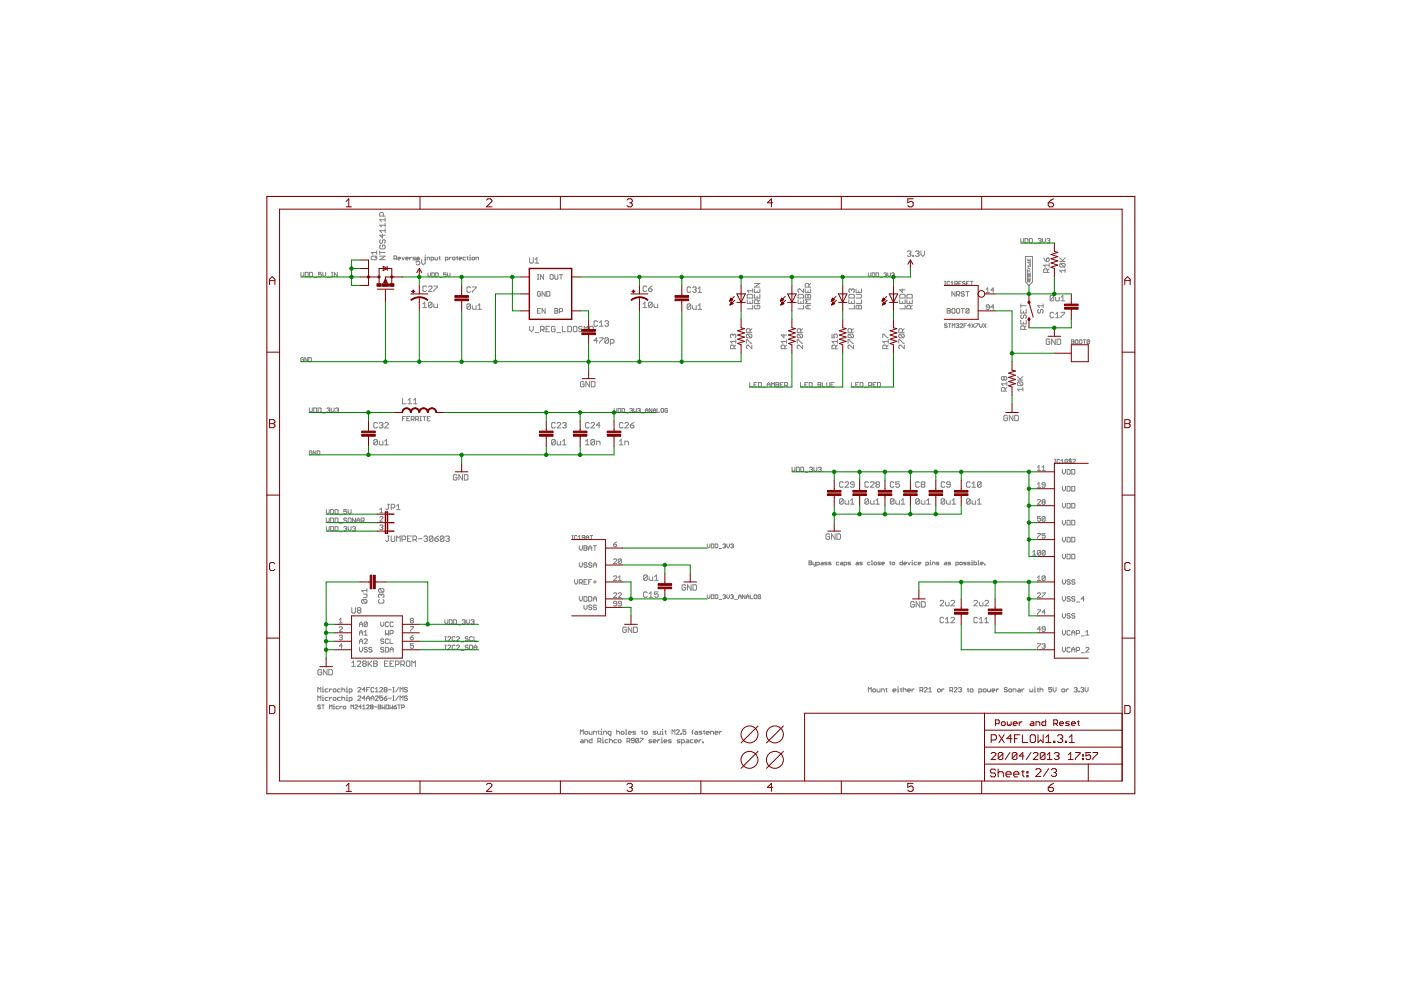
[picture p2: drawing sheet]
<svg xmlns="http://www.w3.org/2000/svg" width="420mm" height="297mm" viewBox="0 0 420 297" stroke-linecap="round" stroke-linejoin="round" font-family="sans-serif">
<g fill="none" stroke="#808080" stroke-width=".3">
<path d="M111.6 76.8h1.1l.3 .2v.6l-.3 .3h-1.1l-.3-.3v-.6zM113 75.1v1.1M113 75.7h-1.7l.6 .5M113 76.8l-.6 .5M113.9 75.1v1.1M113.9 76.8h1.6l-1.6 1.1h1.6M113.9 75.7h1.6M114.2 71.9l-.3 .2v.6l.5 .2 .3-.2v-.6l.5-.2 .3 .2v.6l-.3 .2M114.2 73.5l-.3 .3v.5l.3 .3h1l.3-.3v-.5l-.3-.3h-.5v.5M114.7 70.2v1.1l-.8-.8h1.6M115 64.8v-.9l-.3-.2h-.5l-.3 .2v.9h1.6M115.5 65.3v1.1"/>
<path d="M115.5 67v1M115.5 68.6v1.1M115.5 69.1h-1.6l.5 .6M115.5 67.5h-1.6l.5 .5M115.5 65.8h-1.6l.5 .6M118.2 77.5l.8-.2-.2-.6h-.6v1.2M118.6 77.5l.4 .4M119.3 77.5h.8l-.2-.4-.6 .2 .2 .6h.4M120.5 77.1l.4 .8 .4-.8M121.7 77.5h.8l-.2-.4-.6 .2 .2 .6h.4M122.9 77.1v.8M123.4 77.1l-.5 .4"/>
<path d="M124.6 77.1h-.6l-.2 .2 .2 .2 .6 .2-.2 .2h-.6M125 77.5h.8l-.2-.4-.6 .2 .2 .6h.4M125.9 77.7h-1.1v.9l.5-.3 .6 .3v.5l-.3 .3h-.5l-.3-.3M127.3 77.9h.4M127.3 77.1h.2v1.7l-.5 .6-.6-.6v-1.1M127.5 76.5v.2M128.1 77.9v-.8l.8 .2v.6M129.3 77.9h.6l.2-.6-.8-.2v1.2M130.5 77.1l.1 .8h.6v-.8M131.6 77.1h.4M131.8 76.9l.2 1M133.6 77.9h.6l.1-.6-.7-.2v1.2"/>
<path d="M134.7 77.1v.8M135.3 77.1l-.6 .4M135.7 77.3l.6-.2 .2 .6-.6 .2zM136.9 77.1h.4M137.1 76.9l.2 1M137.7 77.5h.8l-.3-.4-.5 .2 .2 .6h.3M139.6 77.1l-.8 .2 .2 .6h.6M140 77.1h.4M140.2 76.9v.8l.2 .2M140.8 77.9h.4M140.8 77.1h.2v.8M141 76.5v.2"/>
<path d="M141.8 77.1l.5 .2-.2 .6-.5-.2zM142.7 77.9v-.8l.8 .2v.6M158.8 77.2v1.4l.3 .3h.5l.3-.3v-1.4M160.5 78.9h1.1M160.5 77.8l.5-.6v1.7M272.1 75.5l.3-.3h.5l.3 .3-.3 .5M272.6 76h.3M272.9 76l.3 .3-.3 .5h-.5l-.3-.2M273.7 76.6h.3v.2h-.3zM274.6 75.5l.2-.3h.6l.2 .3-.2 .5M275.1 76h.3M275.4 76l.2 .3-.2 .5h-.6l-.2-.2"/>
<path d="M276.2 75.2v1.1l.5 .5 .6-.5v-1.1M306.1 71.5v.9l.4 .4 .5-.4v-.9M307.4 71.5h.7l.2 .2v.9l-.2 .2h-.7zM307.6 76.9h2v7.6l-1 1.1-1-1.1zM308.2 77.6v.5h.7v-.5M308.6 77.9v.2M308.7 71.5h.7l.2 .2v.9l-.2 .2h-.7zM308.8 79.1h.1M308.9 78.4v.5M308.9 79.5v.5M308.9 79.7h-.7l.3 .3M308.9 78.6h-.7l.3 .3"/>
<path d="M310 73h.9M311.3 71.7l.7-.2 .2 .2-.2 .4M311.8 72.1h.2M312 72.1l.2 .3-.2 .4-.7-.2M312.7 71.5v.9l.4 .4 .4-.4v-.9M313 77.3l.8 1.1M313.8 77.6l.6-.3 .2 .3v.5l-.2 .3h-.6zM314 71.7l.6-.2 .2 .2-.2 .4M314.4 72.1h.2M314.6 72.1l.2 .3-.2 .4-.6-.2M314.6 79.5h-1.6l.5 .5M314.6 79v1"/>
<path d="M317.8 78.4h1.6M317.8 77.3l1.1 1.1M318.1 79h1.1l.2 .2v.6l-.2 .2M318.1 79l-.3 .2v.6l.3 .2h1.1M318.1 79l1.1 1M319.4 77.3l-.8 .8M90.2 81.6v.9l.5 .5 .4-.5v-.9M91.5 81.6h.7l.2 .3v.8l-.2 .3h-.7zM92.9 81.6h.6l.2 .3v.8l-.2 .3h-.6zM94.2 83.2h.9M96.4 81.6h-.9v.7l.4-.2 .5 .2-.3 .7-.6-.3M96.8 81.6v.9l.4 .5 .5-.5v-.9"/>
<path d="M98.1 83.2h.9M99.4 81.6h.4M99.4 83h.4M99.6 81.6v1.4M101.2 81.6v1.4l-.9-1.4v1.4M126.8 92.2h1.1M126.8 91.1l.6-.5v1.6M127.9 86l-.2-.3h-.6l-.3 .3v1.1l.3 .3h.6l.2-.3M128.3 81.8v.8l.4 .4 .4-.4v-.8M128.5 86l.2-.3h.6l.3 .3v.3l-1.1 1.1h1.1M129.5 81.8l.8 .2v.8l-.2 .2h-.6zM129.6 90.8v1.1l-.3 .3h-.6l-.2-.3"/>
<path d="M129.6 90.8l-.3-.2h-.6l-.2 .2v1.1M129.6 90.8l-1.1 1.1M130.1 85.7h1.1v.3l-1.1 1.1v.3M130.1 91.1v.8l.3 .3h.8v-1.1M130.7 81.8l.7 .2v.8l-.1 .2h-.6zM131.8 83.2h.8M133.8 81.8h-.8v.6l.4-.2 .4 .2-.2 .6-.6-.2M134.2 81.8v.8l.4 .4 .4-.4v-.8M141.1 86.3l-.2-.3h-.6l-.3 .3v1.1l.3 .2h.6l.2-.2M141.1 91.4l-.2-.3h-.6l-.3 .3v1M141.1 91.4v1l-.2 .3h-.6l-.3-.3M141.1 91.4l-1.1 1"/>
<path d="M141.7 86h1.1v.3l-1.1 1.1v.2M141.7 91.6v.8l.2 .3h.9v-1.1M143.3 92.7h1.1M143.3 91.6l.5-.5v1.6M158.8 97.8v1.1l.6 .5 .5-.5v-1.1M160.5 99.7h1.1M161.2 93.2h.4M161.2 83.7h.4M161.2 82.3h.4M161.4 82.3v1.4M162.1 87.6l-.2-.2-.7 .2v1l.2 .2 .7-.2v-.5h-.5M162.1 92.5h-.9v1.4h.9"/>
<path d="M162.1 98.9h.8l.3-.3v-.5l-.3-.3h-.8v1.6M162.6 98.9l.6 .5M163 82.3v1.4l-.9-1.4v1.4M163.5 87.4v1.4l-.9-1.4v1.4M163.5 92.5v1.4l-.9-1.4v1.4M163.7 98.6h.6M164 87.4h.7l.2 .2v1l-.2 .2h-.7zM164.8 97.8h-1.1v1.6h1.1M165.2 82.3l.7 .2v1l-.2 .2-.7-.2v-1zM166.4 92.5h.7l.2 .2-.2 .5 .2 .4-.2 .3h-.7zM166.4 93.2h.7M166.4 82.3v1.2l.2 .2 .7-.2v-1.2"/>
<path d="M166.5 98.1l-.3-.3h-.5l-.3 .3v1.1l.3 .2h.5l.3-.2v-.6h-.6M167 99.7h1.1M167.8 93.4h.7l.2-.7-.2-.2h-.7v1.4M167.8 82.3h.9M168.3 82.3v1.4M168.7 97.8v1.6h1M170.3 97.8h.8l.3 .3v1.1l-.3 .2h-.8zM172.2 97.8h.5l.3 .3v1.1l-.3 .2h-.5l-.3-.2v-1.1zM174.6 98.1l-.2-.3h-.6l-.2 .3 .2 .5h.6l.2 .3-.2 .5h-.6l-.2-.2M175.2 99.4v-1.6l.5 .6 .6-.6v1.6M176.8 97.8h.9l.2 .3v1.1l-.2 .2h-.9zM179.2 96.4l-.3-.2h-.5l-.3 .2v1.1l.3 .3h.5l.3-.3"/>
<path d="M179.8 97.8h1M179.8 96.7l.5-.5v1.6M181.4 96.4l.3-.2h.5l.3 .2-.3 .6M181.9 97h.3M182.2 97l.3 .2-.3 .6h-.5l-.3-.3M192.9 91.1l.5-.5v1.6M192.9 92.2h1.1M194 86l-.3-.3h-.6l-.2 .3v1.1l.2 .3h.6l.3-.3M194.5 86.6h.8l.3 .5-.3 .3h-.5l-.3-.3zM195.6 90.8v1.1l-.3 .3h-.5l-.3-.3M195.6 90.8l-.3-.2h-.5l-.3 .2v1.1M195.6 90.8l-1.1 1.1"/>
<path d="M195.6 85.7l-1.1 .9M196.1 91.1v.8l.3 .3h.8v-1.1M207.2 91.4l-.3-.3h-.6l-.2 .3v1M207.2 91.4v1l-.3 .3h-.6l-.2-.3M207.2 86.3l-.3-.3h-.6l-.2 .3v1.1l.2 .2h.6l.3-.2M207.2 91.4l-1.1 1M207.7 91.6v.8l.3 .3h.8v-1.1M207.7 86.3l.3-.3h.5l.3 .3-.3 .5M208.3 86.8h.2M208.5 86.8l.3 .3-.3 .5h-.5l-.3-.2M209.3 92.7h1.1M209.3 87.6h1.1"/>
<path d="M209.3 91.6l.6-.5v1.6M209.3 86.6l.6-.6v1.6M224.1 88.5l.3-.3h1l.3 .3v.8h-1.6zM224.1 89.9v1.1h1.6v-1.1M224.9 90.4v.6M224.9 99.6v-.8l-.2-.3h-.6l-.3 .3v.8h1.7M225.5 98.5l-.6 .6M225.7 91.5v1.1h-1.6M225.7 86.6v1.1M225.7 87.1h-1.6l.5 .6M226.3 86.6v1.1h1.6v-1.1M226.3 88.2v1.1h1.6v-1.1"/>
<path d="M226.3 85h1.6l-1.6 1h1.6M226.5 91.5l-.2 .3v.5l.2 .3h1.1l.3-.3v-.5l-.3-.3h-.5v.6M227.1 87.1v.6M227.1 88.8v.5M227.4 91v-.9l-.3-.2h-.6l-.2 .2v.9h1.6M227.9 89.9l-.5 .5M239.3 89.9v1.1h1.7v-1.1M239.3 88.5l.3-.3h1.1l.3 .3v.8h-1.7zM240.2 99.6v-.8l-.3-.3h-.5l-.3 .3v.8h1.6M240.2 90.4v.6M240.7 98.5l-.5 .6M241 91.5v1.1h-1.7"/>
<path d="M241 86.6v1.1l-1.1-1.1h-.3l-.3 .3v.5l.3 .3M241.5 88.5l.3-.3 .5 .3 .5-.3 .3 .3v.8h-1.6zM241.5 86.6v1.1h1.6v-1.1M242.3 87.1v.6M242.3 88.5v.8M242.3 91.5v1.1M242.6 86v-.8l-.3-.2h-.5l-.3 .2v.8h1.6M243.1 91.5h-1.1l-.5 .6 .5 .5h1.1M243.1 89.9h-1.6l.5 .5-.5 .6h1.6M243.1 85l-.5 .5M254.6 89.9v1.1h1.6v-1.1M254.6 88.5l.2-.3h1.1l.3 .3v.8h-1.6z"/>
<path d="M255.4 99.6v-.8l-.3-.3h-.5l-.3 .3v.8h1.6M255.4 86.9v.2M255.4 90.4v.6M255.4 86.9l-.3-.3-.5 .3v.5l.2 .3M255.4 86.9l.3-.3 .5 .3v.5l-.3 .3M255.9 98.5l-.5 .6M256.2 91.5v1.1h-1.6M256.7 91.8l.3-.3 .5 .3 .6-.3 .3 .3v.8h-1.7zM256.7 88.2h1.4l.3 .3v.5l-.3 .3h-1.4M256.7 86.6v1.1h1.7v-1.1M257.5 87.1v.6M257.5 91.8v.8"/>
<path d="M258.4 89.9v1.1h-1.7M260.4 81.8v.8l.4 .4 .4-.4v-.8M261.6 81.8l.7 .2v.8l-.2 .2h-.5zM262.7 81.8l.8 .2v.8l-.2 .2h-.6zM263.9 83.2h.8M265.1 82l.5-.2 .3 .2-.3 .4M265.5 82.4h.1M265.6 82.4l.3 .2-.3 .4-.5-.2M266.2 81.8v.8l.4 .4 .4-.4v-.8M267.4 82l.6-.2 .2 .2-.2 .4M267.8 82.4h.2M268 82.4l.2 .2-.2 .4-.6-.2"/>
<path d="M269.8 89.9v1.1h1.6v-1.1M269.8 88.5l.3-.3h1.1l.2 .3v.8h-1.6zM270.6 86.6v1.1l-.8-.8h1.6M270.6 90.4v.6M270.6 99.6v-.8l-.2-.3h-.6l-.2 .3v.8h1.6M271.2 98.5l-.6 .6M271.4 91.5v1.1h-1.6M272 88.5l.2-.3h1.1l.3 .3v.8h-1.6zM272 89.9v1.1h1.6v-1.1M272.8 90.4v.6M273.1 92.6v-.8l-.3-.3h-.6l-.2 .3v.8h1.6M273.6 91.5l-.5 .6"/>
<path d="M283.3 85.5h.3M283.3 84.3h.3M283.4 84.3v1.2M284 97.2l-.6-.2-.1 .4 .5 .2 .2 .4-.2 .2-.5-.2M284.1 92.5h.7l.2 .2-.2 .5 .2 .4-.2 .3h-.7zM284.1 93.2h.7M284.4 97h.8M284.8 97v1.2M284.8 84.5l-.2-.2-.6 .2v.8l.2 .2 .6-.2M285.2 84.7l.4-.4v1.2M285.2 85.5h.8M285.6 98.2v-1.2l.4 .4 .4-.4v1.2"/>
<path d="M285.7 92.5l.7 .2v.9l-.2 .3-.7-.3v-.9zM286.4 85.1l.7-.2-.1-.6h-.6v1.2M286.4 87.4v1.4l-.9-1.4v1.4M286.7 97.2l.6-.2 .2 .2-.2 .4M286.7 85.1l.4 .4M286.9 88.3h.7l.2-.2-.2-.7h-.7v1.4M287.1 92.5l.7 .2v.9l-.2 .3-.7-.3v-.9zM287.1 97.6h.2M287.3 97.6l.2 .2-.2 .4-.6-.2M287.3 88.3l.5 .5M287.5 84.9h.4M287.9 97.2l.2-.2 .6 .2-.8 1h.8"/>
<path d="M288.3 92.5h.9M288.3 84.3h-.8v1.2h.8M288.7 92.5v1.4M289.1 97.6h.4M289.2 87.6l-.2-.2-.7 .2 .2 .5 .7 .2-.2 .5-.7-.2M289.5 84.5l-.2-.2-.6 .2 .2 .4 .6 .2-.2 .4-.6-.2M289.7 87.4h.9M289.9 84.9h.4M289.9 97h-.8v1.2M290.2 87.4v1.4M290.6 92.7v.9l-.2 .3-.7-.3M290.6 92.7l-.9 .9"/>
<path d="M290.6 92.7l-.2-.2-.7 .2v.9M290.7 84.3h-.8v1.2h.8M291 97.6h-.7l.6-.6v1.2M291 84.3h.8M291.4 97l.8 1.2M291.4 84.3v1.2M292.2 97l-.8 1.2M292.6 97h.8l-.8 1.2M293.8 97v.8l.4 .4 .4-.4v-.8M294.9 97l.8 1.2M295.7 97l-.8 1.2M295.8 87.7h.9"/>
<path d="M295.8 86.7l.4-.4v1.4M296.7 92.1h-.7l-.2-.3 .2-.4 .7 .2v.9l-.2 .3-.7-.3M298.1 87h-.9l.7-.7v1.4M298.1 92.1h-.9l.7-.7v1.4M306.1 91.1v1.1M306.1 92.8v1h1.7v-1M306.1 96v1.1h1.7v-1.1M306.1 91.7h1.7M306.4 94.4l-.3 .3v.5l.3 .3 .5-.3v-.5l.3-.3h.3l.3 .3v.5l-.3 .3M306.9 93.3v.5M306.9 96.6v.5M307.2 98.7v-.8l-.3-.2h-.5l-.3 .2v.8h1.7"/>
<path d="M307.8 97.7l-.6 .5M308.1 80.8v3.7M308.2 83.2v.5h.7v-.5M308.2 81v.5M308.2 81.7v.5h.7v-.5M308.2 81.2h.7M308.2 80.2l.7 .5M308.3 82.5v.5l.4-.5 .2 .1-.1 .4M308.6 82v.2M308.6 83.5v.2M308.7 84.5v-.4l-.4-.1-.1 .5h.7M308.9 84l-.2 .2"/>
<path d="M311.5 92.8l-.3 .2v.6l.3 .2 .5-.2v-.6l.6-.2 .2 .2v.6l-.2 .2M312.8 91.1v1.1M312.8 91.7h-1.6l.5 .5M314.1 81.7v-.8l-.3-.3h-.5l-.3 .3v.8h1.6M314.6 80.6l-.5 .5M316 88.8l-.3-.3h-.5l-.3 .3v1.1M316 93.9l-.3-.3h-.5l-.3 .3v1.1l.3 .2h.5l.3-.2M316 88.8v1.1l-.3 .3h-.5l-.3-.3M316 88.8l-1.1 1.1M316.6 89.1v.8l.2 .3h.8v-1.1M316.6 95.2h1M316.6 94.2l.5-.6v1.6"/>
<path d="M318.2 93.6h1.1v.3l-1.1 1.1v.2M318.2 90.2h1.1M318.2 89.1l.5-.6v1.7M319.4 81.1h-1.6l.5 .6M319.4 80.6v1.1M91 107.4l-.2-.2-.6 .2v.8l.6 .2 .2-.6h-.4M92.2 107.2v1.2l-.8-1.2v1.2M92.6 107.2l.8 .2v.8l-.2 .2h-.6zM120.7 119.4v1.6h1.1M122.4 120l.5-.6v1.6M124 120l.6-.6v1.6M175.2 114.6l-.3-.3h-.6l-.2 .3v1.1l.2 .3h.6l.3-.3v-.6h-.6"/>
<path d="M176.8 114.3v1.7l-1.1-1.7v1.7M177.3 114.3h.9l.2 .3v1.1l-.2 .3h-.9zM179.2 102.1h-1.1l.8-.9v1.7M179.8 101.2h1v.3l-1 1.1v.3M182.5 101.5v1.1l-.3 .3h-.5l-.3-.3M182.5 101.5l-.3-.3h-.5l-.3 .3v1.1M182.5 101.5l-1.1 1.1M183 102.9h.9l.2-.3v-.5l-.2-.3h-.9v1.6M219.9 100.4l-.3-.2-.5 .2v.6l.2 .2M219.9 100.4l.2-.2 .6 .2v.6l-.3 .2M219.9 100.4v.3M220.1 104.5v-.8l-.2-.3h-.6l-.2 .3v.8h1.6"/>
<path d="M220.7 103.4l-.6 .6M220.7 102.3h-1.6l.5 .6M220.7 101.8v1.1M223.8 102.9v-1.1h.3l1.1 1.1h.3M224.1 100.2l1.1 1M224.1 100.2h1.1l.3 .2v.6l-.3 .2M224.1 100.2l-.3 .2v.6l.3 .2h1.1M224.8 114.7v1.3h.9M225.5 103.4v1.1l-1.1-1.1h-.3l-.3 .3v.5l.3 .3M226.1 115.3h.5M227 114.7h-.9v1.3h.9M227.5 114.7h.6l.2 .2v.9l-.2 .2h-.6z"/>
<path d="M228.8 116.2h.8M230.1 115.3h.8M230.1 116v-.9l.4-.4 .4 .4v.9M231.4 116v-1.3l.4 .4 .5-.4v1.3M232.7 114.7h.7l.2 .2-.2 .4 .2 .5-.2 .2h-.7zM232.7 115.3h.7M234 115.3h.4M234.9 114.7h-.9v1.3h.9M235.1 100.2v1l-.8-.8h1.6M235.3 115.5h.7l.2-.6-.2-.2h-.7v1.3M235.4 104.5v-.8l-.3-.3h-.6l-.2 .3v.8h1.6M235.8 115.5l.4 .5"/>
<path d="M235.9 102.3h-1.6l.5 .6M235.9 103.4l-.5 .6M235.9 101.8v1.1M239.1 102.9v-1.1h.3l1 1.1h.3M239.4 100.2l-.3 .2v.6l.3 .2h1M239.4 100.2h1l.3 .2v.6l-.3 .2M239.4 100.2l1 1M240.1 114.7v1.3h.9M240.7 103.4v1.1l-1.1-1.1h-.2l-.3 .3v.5l.3 .3M241.4 115.3h.4M242.3 114.7h-.9v1.3h.9M242.7 114.7h.7l.2 .2v.9l-.2 .2h-.7z"/>
<path d="M244 116.2h.9M245.3 114.7h.7l.2 .2-.2 .4 .2 .5-.2 .2h-.7zM245.3 115.3h.7M246.6 114.7v1.3h.9M247.9 114.7v1.1l.3 .2 .6-.2v-1.1M249.2 115.3h.5M249.5 100.2v1h.8l-.2-.8 .2-.2h.6l.2 .2v.6l-.2 .2M250.1 114.7h-.9v1.3h.9M250.6 104.5v-.8l-.3-.3h-.5l-.3 .3v.8h1.6M251.1 102.3h-1.6l.6 .6M251.1 103.4l-.5 .6M251.1 101.8v1.1"/>
<path d="M254.3 102.9v-1.1h.3l1.1 1.1h.2M254.6 100.2l-.3 .2v.6l.3 .2h1.1M254.6 100.2h1.1l.2 .2v.6l-.2 .2M254.6 100.2l1.1 1M255.3 114.7v1.3h.9M255.9 103.4v1.1l-1-1.1h-.3l-.3 .3v.5l.3 .3M256.6 115.3h.5M257.5 114.7h-.9v1.3h.9M257.9 114.7h.7l.2 .2v.9l-.2 .2h-.7zM259.2 116.2h.9M260.5 115.5h.7l.2-.6-.2-.2h-.7v1.3M261 115.5l.4 .5"/>
<path d="M261.9 115.3h.4M262.7 114.7h-.8v1.3h.8M263.2 114.7h.6l.3 .2v.9l-.3 .2h-.6zM264.8 101.2v-1h.2l1.1 1h.3M265.8 104.5v-.8l-.2-.3h-.6l-.2 .3v.8h1.6M266.4 102.3h-1.6l.5 .6M266.4 103.4l-.6 .6M266.4 101.8v1.1M269.6 102.9v-1.1h.2l1.1 1.1h.3M269.8 100.2l-.2 .2v.6l.2 .2h1.1M269.8 100.2h1.1l.3 .2v.6l-.3 .2M269.8 100.2l1.1 1"/>
<path d="M271.2 103.4v1.1l-1.1-1.1-.5 .3v.5l.2 .3M301.1 113.1l-.2-.2-.6 .2v.6l.3 .2 .5-.2M301.1 113.1l.3-.2 .5 .2v.6l-.2 .2-.6-.2M301.1 113.1v.6M301.4 117.2v-.8l-.3-.3h-.5l-.3 .3v.8h1.6M301.9 116.1l-.5 .6M301.9 115h-1.6l.6 .6M301.9 114.5v1.1M305.1 113.9h1.6M305.1 112.9l1.1 1M305.4 114.5h1.1l.2 .3v.5l-.2 .3M305.4 114.5l-.3 .3v.5l.3 .3h1.1"/>
<path d="M305.4 114.5l1.1 1.1M306.7 116.7h-1.6l.5 .5M306.7 116.1v1.1M306.7 112.9l-.8 .8M314.8 101.9l-.2-.3h-.6l-.2 .3v1.1l.2 .3h.6l.2-.3v-.6h-.5M316.5 101.6v1.7l-1.1-1.7v1.7M317 101.6h.8l.3 .3v1.1l-.3 .3h-.8zM321.3 102.4h.6M321.3 101.9l.8 .1-.2 .4 .2 .4-.2 .2h-.6zM322.7 101.9l.6 .1v.8l-.2 .2-.6-.2v-.8zM323.7 102l.2-.1 .6 .1v.8l-.2 .2-.6-.2zM324.8 101.9h.8"/>
<path d="M325.2 101.9v1.1M326.8 102l-.8 .8M326.8 102l-.2-.1-.6 .1v.8M326.8 102v.8l-.2 .2-.6-.2M92.8 122.3v.8l.4 .5 .5-.5v-.8M93.6 135.3l-.2-.2-.6 .2v.8l.2 .2 .6-.2v-.4h-.4M94.1 122.3h.6l.3 .2v.9l-.3 .2h-.6zM94.7 135.1v1.2l-.7-1.2v1.2M95.1 135.1l.8 .2v.8l-.2 .2h-.6zM95.4 122.3h.7l.2 .2v.9l-.2 .2h-.7zM96.7 123.8h.9M98 122.5l.7-.2 .2 .2-.2 .4"/>
<path d="M98.5 122.9h.2M98.7 122.9l.2 .2-.2 .5-.7-.2M99.3 122.3v.8l.5 .5 .4-.5v-.8M100.6 122.5l.7-.2 .2 .2-.2 .4M101.1 122.9h.2M101.3 122.9l.2 .2-.2 .5-.7-.2M113.2 126.9l-.3-.3h-.5l-.3 .3v1.1l.3 .3h.5l.3-.3M113.2 132l-.3-.3h-.5l-.3 .3v1.1M113.2 132v1.1l-.3 .2h-.5l-.3-.2M113.2 132l-1.1 1.1M113.7 132.2v.9l.3 .2h.8v-1.1M113.7 126.9l.3-.3h.6l.2 .3-.2 .5"/>
<path d="M114.3 127.4h.3M114.6 127.4l.2 .3-.2 .6h-.6l-.3-.3M115.4 133.3h1.1M115.4 132.2l.5-.5v1.6M115.4 126.9l.3-.3h.5l.3 .3v.3l-1.1 1.1h1.1M120.7 125.5h.5M121.6 124.8h-.9v1.3M122 125.5h.5M122.4 121h1.1M122.9 124.8h-.9v1.3h.9M123.3 125.7h.7l.2-.7-.2-.2h-.7v1.3M123.8 125.7l.4 .4"/>
<path d="M124 121h1.1M124.7 125.7h.6l.2-.2-.2-.7h-.6v1.3M125.1 125.7l.4 .4M126 124.8h.4M126 126.1h.4M126.2 124.8v1.3M126.8 124.8h.9M127.3 124.8v1.3M128.1 125.5h.5M129 124.8h-.9v1.3h.9M166.5 132l-1.1 1.1M166.5 126.9l-.3-.3h-.5l-.3 .3v1.1l.3 .3h.5l.3-.3"/>
<path d="M166.5 132l-.3-.3h-.5l-.3 .3v1.1M166.5 132v1.1l-.3 .2h-.5l-.3-.2M167.1 132.2v.9l.2 .2h.8v-1.1M167.1 126.9l.2-.3h.6l.2 .3v.3l-1 1.1h1M168.7 126.9l.3-.3h.5l.3 .3-.3 .5M168.7 133.3h1.1M168.7 132.2l.5-.5v1.6M169.2 127.4h.3M169.5 127.4l.3 .3-.3 .6h-.5l-.3-.3M175.6 133.3h1.1M175.6 132.2l.5-.5v1.6M176.7 126.9l-.3-.3h-.5l-.3 .3v1.1l.3 .3h.5l.3-.3"/>
<path d="M177.2 126.9l.3-.3h.6l.2 .3v.3l-1.1 1.1h1.1M178.3 132l-.2-.3h-.6l-.3 .3v1.1M178.3 132v1.1l-.2 .2h-.6l-.3-.2M178.3 132l-1.1 1.1M178.9 133.3v-1.1h.8l.3 .3v.8M180 127.4h-1.1l.8-.8v1.7M184.2 122.4v.8l.4 .4 .4-.4v-.8M185.4 122.4l.8 .2v.8l-.3 .2h-.5zM185.8 133.3h1M185.8 132.2l.5-.5v1.6M186.5 122.4l.8 .2v.8l-.2 .2h-.6zM186.8 126.9l-.2-.3h-.6l-.2 .3v1.1l.2 .3h.6l.2-.3"/>
<path d="M187.4 133.3v-1.1h.8l.3 .3v.8M187.4 126.9l.3-.3h.5l.3 .3v.3l-1.1 1.1h1.1M187.7 123.8h.8M188.9 122.6l.6-.2 .2 .2-.2 .4M189 127.4h.8l.3 .6-.3 .3h-.5l-.3-.3zM189.3 123h.2M189.5 123l.2 .2-.2 .4-.6-.2M190.1 122.4v.8l.3 .4 .4-.4v-.8M190.1 126.6l-1.1 .8M191.2 122.6l.6-.2 .2 .2-.2 .4M191.6 123h.2M191.8 123l.2 .2-.2 .4-.6-.2"/>
<path d="M192.4 123.8h.8M193.5 123h.8M193.5 123.6v-.8l.5-.4 .3 .4v.8M195.5 122.4v1.2l-.8-1.2v1.2M195.9 123.6v-.8l.4-.4 .4 .4v.8M195.9 123h.8M197.1 122.4v1.2h.7M198.2 122.6l.2-.2 .6 .2v.8l-.2 .2-.6-.2zM200.2 122.6l-.2-.2-.6 .2v.8l.2 .2 .6-.2v-.4h-.4M302.1 124.8l-.2-.3h-.6l-.2 .3v1l.2 .3h.6l.2-.3v-.5h-.5M303.8 124.5v1.6l-1.1-1.6v1.6M304.3 124.5h.8l.3 .3v1l-.3 .3h-.8z"/>
<path d="M316.3 138.8h.4M316.3 137.7h.4M316.5 137.7v1.1M317.8 137.9l-.2-.2-.6 .2v.7l.2 .2 .6-.2M318.2 138.8h.8M318.2 138l.4-.3v1.1M320.2 137.9l-.2-.2-.6 .2v.7l.2 .2 .6-.2v-.4h-.4M320.9 137.5v1.5M321.3 137.9l-.2-.2-.6 .2 .2 .3 .6 .2-.2 .4-.6-.2M321.7 137.9l.2-.2 .6 .2-.8 .9h.8M97.9 152.7v.9l.4 .5 .4-.5v-.9M97.9 155.3v.9l.4 .4 .4-.4v-.9"/>
<path d="M97.9 157.8v.9l.4 .5 .4-.5v-.9M99.2 152.7h.6l.3 .3v.8l-.3 .3h-.6zM99.2 155.3h.6l.3 .2v.9l-.3 .2h-.6zM99.2 157.8h.6l.3 .3v.8l-.3 .3h-.6zM100.5 152.7h.6l.3 .3v.8l-.3 .3h-.6zM100.5 155.3h.6l.3 .2v.9l-.3 .2h-.6zM100.5 157.8h.6l.3 .3v.8l-.3 .3h-.6zM101.8 159.4h.9M101.8 154.3h.9M101.8 156.8h.9M103.1 158.1l.7-.3 .2 .3-.2 .4M103.5 158.5h.3"/>
<path d="M103.8 158.5l.2 .2-.2 .5-.7-.3M104 152.7h-.9v.7l.4-.2 .5 .2-.2 .7-.7-.3M104 155.5l-.7-.2-.2 .4 .7 .2 .2 .5-.2 .2-.7-.2M104.4 152.7v.9l.4 .5 .5-.5v-.9M104.4 157.8v.9l.4 .5 .5-.5v-.9M104.6 155.3l.7 .2v.9l-.2 .2-.7-.2v-.9zM105.7 158.1l.7-.3 .2 .3-.2 .4M106.2 158.5h.2M106.4 158.5l.2 .2-.2 .5-.7-.3M106.6 155.3v1.3l-.9-1.3v1.3M107 155.9h.9M107 156.6v-.9l.5-.4 .4 .4v.9"/>
<path d="M108.3 156.2h.7l.2-.7-.2-.2h-.7v1.3M108.8 156.2l.4 .4M113.9 155.1l.2-.3 .7 .3-.9 1.1h.9M113.9 157.6l.7-.2 .2 .2-.2 .5M113.9 152.8l.5-.5v1.4M113.9 153.7h.9M114.4 158.1h.2M114.6 158.1l.2 .2-.2 .5-.7-.3M116.2 151.2h.6M116.5 151.2v1.3l-.3 .3-.5-.3M117.3 152.2h.8l.3-.2v-.6l-.3-.2h-.8v1.6M118.9 152.8h1.1"/>
<path d="M118.9 151.7l.6-.5v1.6M137.1 142.5l-.3-.2h-.6l-.2 .2v1.1l.2 .3h.6l.3-.3v-.5h-.6M138.7 142.3v1.6l-1.1-1.6v1.6M139.3 142.3h.8l.2 .2v1.1l-.2 .3h-.8zM237.5 140v.9l.5 .5 .4-.5v-.9M238.8 140h.7l.2 .3v.8l-.2 .3h-.7zM240.2 140h.6l.2 .3v.8l-.2 .3h-.6zM241.5 141.6h.8M242.8 140.3l.6-.3 .2 .3-.2 .4M243.2 140.7h.2M243.4 140.7l.2 .2-.2 .5-.6-.3M244.1 140v.9l.4 .5 .5-.5v-.9"/>
<path d="M245.4 140.3l.7-.3 .2 .3-.2 .4M245.8 140.7h.3M246.1 140.7l.2 .2-.2 .5-.7-.3M252.9 149.8l-.3-.3h-.5l-.3 .3v1.1M252.9 144.7l-.3-.3h-.5l-.3 .3v1.1l.3 .2h.5l.3-.2M252.9 149.8v1.1l-.3 .2h-.5l-.3-.2M252.9 149.8l-1.1 1.1M253.4 150v.9l.3 .2h.8v-1.1M253.4 144.7l.3-.3h.5l.3 .3v.2l-1.1 1.1h1.1M255.1 151.1h1M255.1 150l.5-.5v1.6M256.1 145.2h-.8l-.2-.3 .2-.5h.6l.2 .3v1.1l-.2 .2h-.6l-.2-.2"/>
<path d="M260.5 149.8l-.3-.3h-.5l-.3 .3v1.1M260.5 149.8v1.1l-.3 .2h-.5l-.3-.2M260.5 144.7l-.3-.3h-.5l-.3 .3v1.1l.3 .2h.5l.3-.2M260.5 149.8l-1.1 1.1M261 144.7l.3-.3h.6l.2 .3v.2l-1.1 1.1h1.1M261 150v.9l.3 .2h.8v-1.1M262.7 151.1h1.1M262.7 150l.5-.5v1.6M263 145.2l-.3-.3 .3-.5h.5l.3 .3-.3 .5M263 145.2l-.3 .3 .3 .5h.5l.3-.2-.3-.6M263 145.2h.5M268.1 144.7l-.3-.3h-.5l-.3 .3v1.1l.3 .2h.5l.3-.2"/>
<path d="M268.1 149.8l-.3-.3h-.5l-.3 .3v1.1M268.1 149.8v1.1l-.3 .2h-.5l-.3-.2M268.1 149.8l-1.1 1.1M268.6 150v.9l.3 .2h.8v-1.1M269.7 144.4h-1.1v.8l.6-.3 .5 .3v.6l-.2 .2h-.6l-.3-.2M270.3 151.1h1.1M270.3 150l.5-.5v1.6M275.7 144.7l-.3-.3h-.5l-.3 .3v1.1l.3 .2h.5l.3-.2M275.7 149.8l-.3-.3h-.5l-.3 .3v1.1M275.7 149.8v1.1l-.3 .2h-.5l-.3-.2M275.7 149.8l-1.1 1.1M276.3 150v.9l.2 .2h.9v-1.1"/>
<path d="M276.5 145.2l-.2-.3 .2-.5h.6l.3 .3-.3 .5M276.5 145.2l-.2 .3 .2 .5h.6l.3-.2-.3-.6M276.5 145.2h.6M277.9 150l.5-.5v1.6M277.9 151.1h1.1M283.3 149.8l-.2-.3h-.6l-.2 .3v1.1M283.3 149.8v1.1l-.2 .2h-.6l-.2-.2M283.3 144.7l-.2-.3h-.6l-.2 .3v1.1l.2 .2h.6l.2-.2M283.3 149.8l-1 1.1M283.9 150v.9l.3 .2h.8v-1.1M285 145.2h-.8l-.3-.3 .3-.5h.5l.3 .3v1.1l-.3 .2h-.5l-.3-.2M285.5 151.1h1.1"/>
<path d="M285.5 150l.6-.5v1.6M291 149.8l-.3-.3h-.5l-.3 .3v1.1M291 149.8v1.1l-.3 .2h-.5l-.3-.2M291 144.7l-.3-.3h-.5l-.3 .3v1.1l.3 .2h.5l.3-.2M291 149.8l-1.1 1.1M291.5 150v.9l.3 .2h.8v-1.1M291.5 146h1.1M291.5 144.9l.6-.5v1.6M293.2 150l.5-.5v1.6M293.2 151.1h1M294.2 144.7l-.2-.3h-.6l-.2 .3v1.1M294.2 144.7v1.1l-.2 .2h-.6l-.2-.2"/>
<path d="M294.2 144.7l-1 1.1M311.1 150l.3-.2 .7 .2-1 1.2h1M311.1 146.1h1M311.1 159.9h1l-1 1.4M311.1 140.1l.5-.5v1.4M311.1 145.1l.5-.4v1.4M311.1 141h1M312.1 154.8h-1v.7l.5-.2 .5 .2-.3 .7-.7-.2M312.5 140.1l.5-.5v1.4M312.5 141h1M312.8 150.5l-.3 .2 .3 .5 .7-.3-.3-.4M312.8 150.5l-.3-.3 .3-.4 .7 .2-.3 .5"/>
<path d="M312.8 150.5h.4M313.5 159.9h-1v.7l.5-.2 .5 .2-.3 .7-.7-.2M313.5 145.4h-.7l-.3-.3 .3-.4 .7 .2v.9l-.3 .3-.7-.3M313.5 155.1v.9l-.3 .2-.7-.2M313.5 155.1l-.7-.3-.3 .3v.9M313.5 155.1l-1 .9M318.6 150.9v.9l.5 .5 .4-.5v-.9M318.6 140.7v.9l.5 .5 .4-.5v-.9M318.6 145.8v.9l.5 .5 .4-.5v-.9M318.6 156v.9l.5 .5 .4-.5v-.9M320 156h.7l.3 .2v.9l-.3 .3h-.7zM320 140.7h.7l.3 .2v1l-.3 .2h-.7z"/>
<path d="M320 145.8h.7l.3 .2v1l-.3 .2h-.7zM320 150.9h.7l.3 .2v.9l-.3 .3h-.7zM321.4 140.7h.7l.2 .2v1l-.2 .2h-.7zM321.4 156h.7l.2 .2v.9l-.2 .3h-.7zM321.4 145.8h.7l.2 .2v1l-.2 .2h-.7zM321.4 150.9h.7l.2 .2v.9l-.2 .3h-.7zM108.7 179.7l-.3 .3v.5l.3 .3h1.1M108.7 179.7h1.1l.2 .3v.5l-.2 .3M108.7 179.7l1.1 1.1M109 178.1h1v.8l-.2 .3h-.8M110 176.4v1.1M110 177h-1.6l.6 .5"/>
<path d="M113.8 176.4h1.1l.2 .3v.5l-.2 .3M113.8 179.7l-.3 .3v.5l.3 .3h1.1l.2-.3v-.5l-.2-.3M113.8 176.4l-.3 .3v.5l.3 .3h1.1M113.8 176.4l1.1 1.1M114.3 178.3l.3-.2 .5 .2v.6l-.2 .3M114.3 178.3l-.3-.2-.5 .2v.6l.3 .3M114.3 178.3v.3M116.2 160.7h.6M116.5 160.7v1.3l-.3 .3-.5-.3M117.3 160.7v1.3l.3 .3h.5l.3-.3v-1.3M118.9 162.3v-1.6l.6 .5 .5-.5v1.6M120.6 161.8h.8l.3-.3v-.6l-.3-.2h-.8v1.6"/>
<path d="M122.2 161.5h.5M123.3 160.7h-1.1v1.6h1.1M123.8 161.8h.9l.2-.3v-.6l-.2-.2h-.9v1.6M124.4 161.8l.5 .5M125.5 161.5h1.1M127.1 160.9l.3-.2h.5l.3 .2-.3 .6M127.7 161.5h.2M127.9 161.5l.3 .3-.3 .5h-.5l-.3-.3M129.8 160.9v1.1l-.2 .3h-.6l-.2-.3M129.8 160.9l-.2-.2h-.6l-.2 .2v1.1M129.8 160.9l-1 1.1M130.4 161.5h.8l.3 .5-.3 .3h-.5l-.3-.3z"/>
<path d="M131.5 160.7l-1.1 .8M133.1 160.9v1.1l-.3 .3h-.5l-.3-.3M133.1 160.9l-.3-.2h-.5l-.3 .2v1.1M133.1 160.9l-1.1 1.1M133.7 160.9l.2-.2h.6l.2 .2-.2 .6M134.2 161.5h.3M134.5 161.5l.2 .3-.2 .5h-.6l-.2-.3M171.5 161.7h.4M171.5 160.5h.4M171.7 160.5v1.2M172.3 173.7v1l.5 .4 .4-.4v-1M173.1 160.7l-.2-.2-.6 .2v.8l.2 .2 .6-.2"/>
<path d="M173.5 161.7h.7M173.5 160.9l.3-.4v1.2M173.7 163.6v.9l.5 .5 .5-.5v-.9M173.7 168.7v.9l.5 .5 .5-.5v-.9M173.7 174.7h.7l.3-.3-.3-.7h-.7v1.4M173.7 178.8v.9l.5 .5 .5-.5v-.9M174.2 174.7l.5 .4M174.6 160.5l.8 .2-.2 1h-.6zM174.6 161.1h.6M175.1 163.6h.7l.3 .2-.3 .5 .3 .4-.3 .3h-.7zM175.1 178.8h.7l.3 .2v1l-.3 .2h-.7zM175.1 164.3h.7"/>
<path d="M175.1 174.4h.5M175.8 161.1h.8M175.8 161.7v-.8l.4-.4 .4 .4v.8M176.1 168.9l-.7-.2-.3 .4 .7 .3 .3 .4-.3 .3-.7-.3M176.1 173.7h-1v1.4h1M176.5 165v-1l.5-.4 .5 .4v1M176.5 178.8h.7l.3 .2v1l-.3 .2h-.7zM176.5 164.3h1M176.5 174.4h.5M177 160.5h.7M177.4 160.5v1.2M177.5 168.9l-.7-.2-.3 .4 .7 .3 .3 .4-.3 .3-.7-.3"/>
<path d="M177.5 173.7h-1v1.4M177.9 170.1v-1l.5-.4 .5 .4v1M177.9 163.6h1M177.9 169.4h1M177.9 179.5h1M177.9 174.4h1M178.4 163.6v1.4M178.4 174v.9M184 163.2h.7l.3 .4-.7 .3zM184 167.8l.3-.3 .7 .3-1 1.1h1M184 172.8l.3-.2 .7 .2-1 1.2h1M184 177.9l.3-.2 .7 .2-1 1.2h1"/>
<path d="M185 162.5l-1 .7M185.4 173.1l.5-.5v1.4M185.4 177.9l.3-.2 .7 .2-1 1.2h1M185.4 174h1M186.4 167.8l-.7-.3-.3 .3v.9M186.4 167.8v.9l-.3 .2-.7-.2M186.4 167.8l-1 .9M194.1 172.6v1.1l-.3 .3h-.5l-.3-.3M194.1 172.6l-.3-.3h-.5l-.3 .3v1.1M194.1 177.7l-.3-.3h-.5l-.3 .3v1.1l.3 .2h.5l.3-.2M194.1 172.6l-1.1 1.1M194.7 172.9v.8l.2 .3h.8v-1.1"/>
<path d="M194.7 179h1M194.7 178l.5-.6v1.6M196.3 174h1.1M196.3 172.9l.6-.6v1.7M197.4 177.4h-1.1v.8l.6-.2 .5 .2v.6l-.3 .2h-.5l-.3-.2M205.6 175.5l-.2-.2h-.6l-.2 .2v1.1l.2 .3h.6l.2-.3v-.5h-.5M207.3 175.3v1.6l-1.1-1.6v1.6M207.8 175.3h.8l.3 .2v1.1l-.3 .3h-.8zM212.1 163v.8l.4 .4 .4-.4v-.8M212.1 178.3v.8l.4 .4 .4-.4v-.8M213.3 163l.8 .2v.8l-.2 .2h-.6zM213.3 178.3l.8 .2v.8l-.2 .2h-.6z"/>
<path d="M214.5 178.3l.8 .2v.8l-.2 .2h-.6zM214.5 163l.8 .2v.8l-.2 .2h-.6zM215.6 179.7h.8M215.6 164.4h.8M216.8 163.2l.6-.2 .2 .2-.2 .4M216.8 178.5l.6-.2 .2 .2-.2 .4M217.2 178.9h.2M217.2 163.6h.2M217.4 178.9l.2 .2-.2 .4-.6-.2M217.4 163.6l.2 .2-.2 .4-.6-.2M218 163v.8l.4 .4 .4-.4v-.8M218 178.3v.8l.4 .4 .4-.4v-.8"/>
<path d="M219.2 163.2l.5-.2 .2 .2-.2 .4M219.2 178.5l.5-.2 .2 .2-.2 .4M219.5 178.9h.2M219.5 163.6h.2M219.7 178.9l.2 .2-.2 .4-.5-.2M219.7 163.6l.2 .2-.2 .4-.5-.2M220.3 179.7h.8M221.5 178.9h.8M221.5 179.5v-.8l.4-.4 .4 .4v.8M223.4 178.3v1.2l-.7-1.2v1.2M223.8 179.5v-.8l.4-.4 .4 .4v.8M223.8 178.9h.8"/>
<path d="M225 178.3v1.2h.8M226.2 178.5l.2-.2 .5 .2v.8l-.1 .2-.6-.2zM228.1 178.5l-.2-.2-.6 .2v.8l.2 .2 .6-.2v-.4h-.4M242.6 168.1l.8 .2-.2 .4 .2 .4-.2 .2h-.6zM242.6 168.7h.6M243.8 168.5l.2 .8h.6M244.6 168.5v1l-.4 .2M245 169.3l.7-.2-.2-.6h-.5v1.2M246.3 168.5l.6 .2v.6h-.6l-.2-.2 .2-.2h.6M248.1 168.5l-.8 .2 .6 .2 .2 .2-.2 .2h-.6M248.8 160.3l-.3-.3h-.5l-.3 .3v1.1l.3 .2h.5l.3-.2v-.6h-.5M249.2 168.5h-.6l-.1 .2 .1 .2 .6 .2-.7 .2"/>
<path d="M250.4 160v1.6l-1-1.6v1.6M251 160h.8l.3 .3v1.1l-.3 .2h-.8zM251.6 168.5l-.8 .2 .2 .6h.6M252.2 168.5l.6 .2v.6h-.6l-.2-.2 .2-.2h.6M253.1 169.3h.6l.2-.6-.8-.2v1.2M255.1 168.5l-.8 .2 .6 .2 .2 .2-.2 .2h-.6M256.8 168.5l.6 .2v.6h-.6l-.2-.2 .2-.2h.6M258.6 168.5h-.6l-.2 .2 .2 .2 .6 .2-.8 .2M260.9 168.5l-.7 .2 .2 .6h.5M261.3 168.1h.2v1.2M261.3 169.3h.4M262.1 168.7l.6-.2 .2 .6-.6 .2z"/>
<path d="M264.1 168.5h-.6l-.2 .2 .2 .2 .6 .2-.8 .2M264.4 168.9h.8l-.2-.4-.6 .2 .2 .6h.4M266.8 168.5h.4M267 168.3v.8l.2 .2M267.5 168.7l.6-.2 .2 .6-.5 .2zM270.7 168.1v1.2l-.8-.2 .2-.6h.6M271.1 168.9h.7l-.1-.4-.6 .2 .2 .6h.4M272.2 168.5l.4 .8 .4-.8M273.4 169.3h.4M273.4 168.5h.2v.8M273.6 167.9v.2M275 168.5l-.8 .2 .2 .6h.6"/>
<path d="M275.4 168.9h.7l-.2-.4-.5 .2 .1 .6h.4M277.7 169.3h.6l.2-.6-.8-.2v1.2M278.8 169.3h.5M278.8 168.5h.3v.8M279.1 167.9v.2M279.6 169.3v-.8h.6l.2 .8M281.6 168.5l-.8 .2 .6 .2 .2 .2-.2 .2h-.6M283.3 168.5l.6 .2v.6h-.6l-.2-.2 .2-.2h.6M285.1 168.5h-.6l-.2 .2 .2 .2 .6 .2-.8 .2M286.7 169.3l.7-.2-.2-.6h-.5v1.2M287.8 168.7l.6-.2 .2 .6-.6 .2zM289.8 168.5h-.6l-.2 .2 .2 .2 .6 .2-.8 .2"/>
<path d="M290.9 168.5l-.7 .2 .5 .2 .2 .2-.2 .2h-.5M291.3 169.3h.4M291.3 168.5h.2v.8M291.5 167.9v.2M292.1 168.1v1.2l.8-.2-.2-.6h-.6M293.3 168.1h.2v1.2M293.3 169.3h.4M294 168.9h.8l-.2-.4-.6 .2v.4l.6 .2M295.2 169.1l.2 .2zM309.7 165.5l.5-.5v1.4M309.7 166.4h1M311.1 177.9l.3-.2 .7 .2-1 1.2h1"/>
<path d="M311.1 174h1M311.1 173.1l.5-.5v1.4M312.1 165.2v1l-.3 .2-.7-.2M312.1 165.2l-.3-.2-.7 .2v1M312.1 165.2l-1 1M312.5 177.7h1l-1 1.4M313.5 172.8v1l-.3 .2-.7-.2M313.5 172.8l-.7-.2-.3 .2v1M313.5 165.2v1l-.3 .2-.7-.2M313.5 165.2l-.7-.2-.3 .2v1M313.5 172.8l-1 1M313.5 165.2l-1 1"/>
<path d="M318.6 166.1v.9l.5 .5 .4-.5v-.9M318.6 161v1l.5 .4 .4-.4v-1M318.6 173.7v1l.5 .4 .4-.4v-1M318.6 178.8v.9l.5 .5 .4-.5v-.9M320 166.1h.7l.3 .2v1l-.3 .2h-.7zM320 161h.7l.3 .3v.9l-.3 .2h-.7zM321 179l-.3-.2-.7 .2 .3 .5 .7 .2-.3 .5-.7-.2M321 174l-.3-.3-.7 .3 .3 .4 .7 .3-.3 .4-.7-.2M321.4 161h.7l.2 .3v.9l-.2 .2h-.7zM321.4 166.1h.7l.2 .2v1l-.2 .2h-.7zM322.3 179l-.7-.2-.2 .5 .7 .2 .2 .5-.2 .2-.7-.2M322.3 174l-.7-.3-.2 .5 .7 .2 .2 .5-.2 .2-.7-.2"/>
<path d="M325.2 179.5h-1l.7-.7v1.4M101.7 185.8l.5-.5v1.4M101.7 188.1l.3-.2 .7 .2-1 1.2h1M101.7 186.7h1M101.7 190.6l.7-.2 .3 .2-.3 .5M102.2 191.1h.2M102.4 191.1l.3 .2-.3 .5-.7-.2M102.7 193.6h-1l.7-.7v1.4M105.5 198.7l.5-.6v1.6M105.5 199.7h1.1M105.5 182.1v1.4l.3 .2h.5l.3-.2v-1.4M107.1 198.4l.3-.3h.6l.2 .3v.3l-1.1 1h1.1"/>
<path d="M107.4 182.9l-.3-.2 .3-.6h.6l.2 .3-.2 .5M107.4 182.9l-.3 .3 .3 .5h.6l.2-.2-.2-.6M107.4 182.9h.6M107.8 187.8v-.9l.5-.5 .5 .5v.9M107.8 190.4v-1l.5-.4 .5 .4v1M107.8 192.9v-.9l.5-.5 .5 .5v.9M107.8 194v1l.5 .5 .5-.5v-1M107.8 192.2h1M107.8 187.1h1M107.8 189.7h1M109.1 198.9l-.3 .3 .3 .5h.5l.3-.2-.3-.6M109.1 198.9l-.3-.2 .3-.6h.5l.3 .3-.3 .5"/>
<path d="M109.1 198.9h.5M109.2 191.7l.3-.2 .7 .2-1 1.2h1M109.2 190.4h1M109.2 189.4l.5-.4v1.4M110.2 194.3l-.3-.3-.7 .3 .3 .4h.4l.3 .3-.3 .5-.7-.3M110.2 186.7l-.7-.3-.3 .3v.9M110.2 186.7v.9l-.3 .2-.7-.2M110.2 186.7l-1 .9M110.4 198.1v1.6M110.7 198.9l.8 .8M111.5 198.1l-1.1 1.1M111.6 194.3l-.3-.3-.7 .3 .3 .4h.4l.3 .3-.3 .5-.7-.3"/>
<path d="M112.1 198.1h.8l.2 .3-.2 .5 .2 .6-.2 .2h-.8zM112.1 198.9h.8M114.2 186.4v1l.4 .4 .5-.4v-1M115.1 191.7l-.7-.2-.2 .5 .7 .2 .2 .5-.2 .2-.7-.2M115.1 194.3l-.2-.3-.7 .3 .2 .4h.5l.2 .5-.2 .3-.7-.3M115.3 198.9h.6M115.6 189v1.4l.5-.5 .4 .5v-1.4M115.6 194h.7l.2 .3v.9l-.2 .3h-.7zM116.4 198.1h-1.1v1.6h1.1M116.5 186.7l-.2-.3-.7 .3v.9l.2 .2 .7-.2M116.5 191.7l-.2-.2-.7 .2v1l.2 .2 .7-.2M117 198.9h.5"/>
<path d="M117 189.9h.7l.2-.2-.2-.7h-.7v1.4M117 191.5v1.4h.9M117 195.5v-1l.5-.5 .4 .5v1M117 194.7h.9M117.9 186.7l-.2-.3-.7 .3v.9l.2 .2 .7-.2M118 198.1h-1v1.6h1M118.6 199.2h.8l.3-.3v-.5l-.3-.3h-.8v1.6M120.2 199.2h.9l.2-.3v-.5l-.2-.3h-.9v1.6M120.8 199.2l.5 .5M121.9 198.4l.3-.3h.5l.3 .3v1.1l-.3 .2h-.5l-.3-.2zM123.1 187.9h.9l-.9 1.4M123.1 191.1h.7l.2 .5-.7 .2z"/>
<path d="M123.3 186l-.2 .2 .2 .5 .7-.2-.2-.5M123.3 186l-.2-.2 .2-.5 .7 .2-.2 .5M123.3 186h.5M123.5 199.7v-1.6l.6 .6 .5-.6v1.6M124 192.9h-.9v.7l.4-.2 .5 .2-.2 .7-.7-.2M124 190.4l-.9 .7M133.4 194.7h.5M133.4 185.8v.8l.5 .5 .4-.5v-.8M133.4 192.2h.5M133.4 190.8h.5M133.4 193.4h.5M133.6 190.8v1.4"/>
<path d="M133.6 193.4v1.3M134.3 193.6l.2-.2 .7 .2-.9 1.1h.9M134.3 191.1l.2-.3 .7 .3-.9 1.1h.9M134.7 185.8h.7l.2 .2v.9l-.2 .2h-.7zM136 185.8h.7l.2 .2v.9l-.2 .2h-.7zM136.5 193.6l-.3-.2-.6 .2v.9l.2 .2 .7-.2M136.5 191.1l-.3-.3-.6 .3v.8l.2 .3 .7-.3M136.9 193.6l.2-.2 .7 .2-.9 1.1h.9M136.9 191.1l.2-.3 .7 .3-.9 1.1h.9M137.4 187.3h.8M138.2 192.4h.9M138.2 194.9h.9"/>
<path d="M138.6 186l.7-.2 .2 .2-.2 .4M139.1 186.4h.2M139.3 186.4l.2 .2-.2 .5-.7-.2M140 185.8v.8l.4 .5 .4-.5v-.8M140.4 193.6l-.2-.2-.7 .2 .2 .4 .7 .2-.2 .5-.7-.2M140.4 191.1l-.2-.3-.7 .3 .2 .4 .7 .2-.2 .5-.7-.3M140.8 193.4h.7l.2 .2v.9l-.2 .2h-.7zM141.3 186l.6-.2 .3 .2-.3 .4M141.7 191.1l-.2-.3-.7 .3v.8l.3 .3 .6-.3M141.7 186.4h.2M141.9 186.4l.3 .2-.3 .5-.6-.2M142.1 194h.9"/>
<path d="M142.1 190.8v1.4h.9M142.1 194.7v-.9l.5-.4 .4 .4v.9M175.1 181.4v.9l.5 .5 .5-.5v-.9M177.5 181.6l-.7-.2-.3 .4 .7 .3 .3 .4-.3 .3-.7-.3M177.9 180.2v-.9l.5-.5 .5 .5v.9M178.9 181.6l-.7-.2-.3 .4 .7 .3 .3 .4-.3 .3-.7-.3M185 180.9h-.7l-.3-.2 .3-.5 .7 .3v.9l-.3 .2-.7-.2M186.4 180.9h-.7l-.3-.2 .3-.5 .7 .3v.9l-.3 .2-.7-.2M187.9 188.2l-.3-.2h-.6l-.2 .2v1.1l.2 .3h.6l.3-.3v-.5h-.6M189.5 188v1.6l-1.1-1.6v1.6M190 188h.9l.2 .2v1.1l-.2 .3h-.9zM274.2 180.6l-.3-.3h-.5l-.3 .3v1.1l.3 .3h.5l.3-.3v-.5h-.5"/>
<path d="M275.8 180.3v1.7l-1.1-1.7v1.7M276.4 180.3h.8l.3 .3v1.1l-.3 .3h-.8zM281.9 180.2l.3-.2h.5l.3 .2v.3l-1.1 1.1h1.1M283 185.3l-.3-.3h-.5l-.3 .3v1.1l.3 .3h.5l.3-.3M283.5 180.5v.8l.3 .3h.8v-1.1M283.5 186.7h1.1M283.5 185.6l.6-.6v1.7M285.2 180.2l.3-.2h.5l.3 .2v.3l-1.1 1.1h1.1M285.2 185.3l.3-.3h.5l.3 .3v.3l-1.1 1.1h1.1M292.1 180.2l.3-.2h.5l.3 .2v.3l-1.1 1.1h1.1M293.2 185.3l-.3-.3h-.5l-.3 .3v1.1l.3 .3h.5l.3-.3M293.7 180.5v.8l.3 .3h.8v-1.1"/>
<path d="M293.7 186.7h1.1M293.7 185.6l.6-.6v1.7M295.3 180.2l.3-.2h.6l.2 .2v.3l-1.1 1.1h1.1M295.3 186.7h1.1M295.3 185.6l.6-.6v1.7M311.1 192.9h1l-1 1.4M311.1 182.8h1l-1 1.4M312.1 188.6h-1l.7-.7v1.4M312.5 193.2l.7-.3 .3 .3-.3 .4M313 193.6h.2M313.2 193.6l.3 .3-.3 .4-.7-.2M313.5 188.6h-.7l-.3-.3 .3-.4 .7 .2v.9l-.3 .3-.7-.3"/>
<path d="M313.5 183.5h-1l.7-.7v1.4M318.6 183.9v.9l.5 .5 .4-.5v-.9M318.6 189v.9l.5 .5 .4-.5v-.9M318.6 194v1l.5 .5 .4-.5v-1M321 194.3l-.3-.3-.7 .3v.9l.3 .3 .7-.3M321 189.2l-.3-.2-.7 .2v.9l.3 .3 .7-.3M321 184.1l-.3-.2-.7 .2 .3 .5 .7 .2-.3 .5-.7-.2M321.4 194.7h.9M321.4 189.7h.9M321.4 190.4v-1l.5-.4 .4 .4v1M321.4 195.5v-1l.5-.5 .4 .5v1M322.3 184.1l-.7-.2-.2 .5 .7 .2 .2 .5-.2 .2-.7-.2"/>
<path d="M322.8 195h.7l.2-.3-.2-.7h-.7v1.5M322.8 189.9h.7l.2-.7-.2-.2h-.7v1.4M322.8 180.4h.9M324.2 190.6h1M324.2 195.7h1M325.6 194.3l.3-.3 .7 .3-1 1.2h1M325.6 190.4h1M325.6 189.4l.5-.4v1.4M95.3 207.4v-1.3l.5 .4 .4-.4v1.3M95.3 209.9v-1.3l.5 .4 .4-.4v1.3M96.1 211.5l-.2-.2-.6 .2 .2 .4 .6 .2-.2 .4-.6-.2M96.4 200.9l-.2-.2h-.6l-.3 .2v1.1l.3 .3h.6l.2-.3v-.5h-.5"/>
<path d="M96.5 211.3h.8M96.6 206.5h.3v.9M96.6 209h.3v.9M96.6 207.4h.5M96.6 209.9h.5M96.9 205.8v.3M96.9 208.4v.2M96.9 211.3v1.2M98.1 200.7v1.6l-1.1-1.6v1.6M98.4 206.5h-.7l-.2 .2 .2 .7h.7M98.4 209h-.7l-.2 .3 .2 .6h.7M98.6 200.7h.8l.3 .2v1.1l-.3 .3h-.8z"/>
<path d="M98.8 206.5v.9M98.8 209v.9M98.8 212.5v-1.2l.4 .4 .4-.4v1.2M99.5 206.5l-.7 .4M99.5 209l-.7 .5M100 212.5h.4M100 211.7h.2v.8M100.1 206.5l.7 .2-.2 .7-.7-.2zM100.1 209l.7 .3-.2 .6-.7-.2zM100.2 211.1v.2M101.6 211.7l-.8 .2 .2 .6h.6M101.9 211.7v.8"/>
<path d="M102.1 206.5h-.7l-.2 .2 .2 .7h.7M102.1 209h-.7l-.2 .3 .2 .6h.7M102.5 206.7l.7-.2 .2 .2v.7M102.5 206.1v1.3M102.5 208.6v1.3M102.5 209.3l.7-.3 .2 .3v.6M102.5 211.7l-.6 .4M102.9 211.9l.6-.2 .2 .6-.6 .2zM103.8 206.5h.3v.9M103.8 207.4h.5M103.8 209h.3v.9M103.8 209.9h.5"/>
<path d="M104.1 205.8v.3M104.1 208.4v.2M104.7 207.4h.7l.2-.2-.2-.7h-.7v1.3M104.7 209.9h.7l.2-.2-.2-.7h-.7v1.4M105.3 212.5v-1.2l.3 .4 .4-.4v1.2M106.4 211.5l.2-.2 .6 .2-.8 1h.8M107.3 206.3l.2-.2 .7 .2-.9 1.1h.9M107.3 208.8l.2-.2 .7 .2-.9 1.1h.9M108.4 211.9h-.8l.6-.6v1.2M108.8 212.5h.7M108.8 211.7l.4-.4v1.2M109.5 206.7h-.9l.7-.6v1.3"/>
<path d="M109.5 209.3h-.9l.7-.7v1.3M109.9 206.7h.5M109.9 209.9v-.9l.5-.4 .4 .4v.9M109.9 209.3h.9M109.9 211.5l.2-.2 .6 .2-.8 1h.8M110.8 206.1h-.9v1.3M111.3 209.9v-.9l.4-.4 .4 .4v.9M111.3 209.3h.8M111.3 211.9l-.2 .2 .2 .4 .6-.2-.2-.4M111.3 211.9l-.2-.2 .2-.4 .6 .2-.2 .4M111.3 211.9h.4M112.1 206.3l-.2-.2-.6 .2v.9l.2 .2 .6-.2"/>
<path d="M112.3 211.9h.8M112.6 207.4h.8M112.6 206.5l.4-.4v1.3M112.6 208.8l.2-.2 .6 .2-.8 1.1h.8M113.4 211.3l.8 .2-.2 .4 .2 .4-.2 .2h-.6zM113.4 211.9h.6M113.9 206.3l.2-.2 .6 .2-.8 1.1h.8M114.6 211.3v1.2l.4-.4 .4 .4v-1.2M114.7 208.6h-.8v.7l.4-.3 .4 .3-.2 .6-.6-.2M115.2 209.3h.6l.3 .4-.7 .2zM115.4 206.7l-.2 .2 .2 .5 .7-.2-.3-.5M115.4 206.7l-.2-.2 .2-.4 .7 .2-.3 .4"/>
<path d="M115.4 206.7h.4M115.8 211.3l.8 .2v.8l-.2 .2h-.6zM116.1 208.6l-.9 .7M116.5 206.7h.9M116.5 209.3h.9M116.9 211.3v1.2l.4-.4 .4 .4v-1.2M117.8 207.4h.4M117.8 206.1h.4M117.8 209.9h.4M117.8 208.6h.4M118 206.1v1.3M118 208.6v1.3"/>
<path d="M118.1 211.9h.6l.2 .4-.6 .2zM118.9 211.3l-.8 .6M119.3 211.3h.8M119.5 206.1l-.8 1.3M119.5 208.6l-.8 1.3M119.7 211.3v1.2M120 207.4v-1.3l.4 .4 .5-.4v1.3M120 209.9v-1.3l.4 .4 .5-.4v1.3M120.5 212.1h.5l.2-.6-.7-.2v1.2M122.2 206.3l-.2-.2-.7 .2 .2 .4 .7 .2-.2 .5-.7-.2M122.2 208.8l-.2-.2-.7 .2 .2 .5 .7 .2-.2 .4-.7-.2M175.3 219.4l.7-.2 .2 .7-.6 .2z"/>
<path d="M176.7 219.2v.7l.2 .2h.6v-.9M179.3 219.2h.4M179.5 219v.9l.2 .2M180.1 219.2h.3v.9M180.4 218.5v.3M185 219.4l.6-.2 .2 .2v.7M185 218.8v1.3M186.5 219.2l.7 .2-.3 .7-.6-.2zM187.6 218.8h.2v1.3M188.4 219.6h.9l-.2-.4-.7 .2v.5l.7 .2M190.6 219.2h-.6l-.2 .2 .2 .2 .6 .3-.2 .2h-.6M192.4 219.2h.4"/>
<path d="M192.6 219v.9l.2 .2M193.5 219.2l.6 .2-.2 .7-.6-.2zM196.7 219.2h-.6l-.2 .2 .8 .5-.2 .2h-.6M197.2 219.2v.7l.2 .2h.7v-.9M198.5 219.2h.2v.9M198.7 218.5v.3M199.4 219.2h.4M199.6 219v.9l.2 .2M202.9 219l.2-.2 .6 .2-.8 1.1h.8M204.2 219.9h.2v.2h-.2zM205.7 218.8h-.9v.6l.7-.2 .2 .7-.2 .2-.7-.2M207.4 219.4h.5"/>
<path d="M207.9 218.8l-.2 .2v1.1M208.5 219.2l.7 .2v.7h-.7l-.2-.2 .2-.3h.7M210.5 219.2h-.7l-.2 .2 .7 .2 .2 .3-.2 .2h-.7M210.9 219.2h.5M211.2 219v.9l.2 .2M211.8 219.6h.9l-.2-.4-.7 .2 .2 .7h.5M214.4 219.6h.9l-.2-.4-.7 .2v.5l.7 .2M215.7 219.2v.9M216.4 219.2l-.7 .4M260.4 207.4v-1.3l.4 .4 .5-.4v1.3M261.9 206.5l.7 .2-.2 .7-.7-.2zM263 206.5v.7l.2 .2h.7v-.9"/>
<path d="M264.3 207.4v-.9h.7l.2 .2v.7M265.6 206.5h.5M265.9 206.3v.9l.2 .2M267.8 206.9h.9l-.2-.4-.7 .2v.5l.7 .2M269.1 206.5h.2v.9M269.1 207.4h.5M269.3 205.8v.3M270 206.5h.4M270.2 206.3v.9l.2 .2M270.9 206.7l.6-.2 .2 .2v.7M270.9 206.1v1.3M272.2 206.9h.9l-.3-.4-.6 .2v.5l.6 .2"/>
<path d="M273.5 206.5v.9M274.2 206.5l-.7 .4M275.9 206.9h.6l.3-.6-.3-.2h-.6v1.3M276.3 206.9l.5 .5M277.2 206.3l.2-.2 .7 .2-.9 1.1h.9M278.5 207.4h.9M278.5 206.5l.5-.4v1.3M281.3 206.5l.7 .2-.2 .7-.7-.2zM282.4 206.5v.9M283.1 206.5l-.7 .4M284.8 206.9h.7l.2-.2-.2-.6h-.7v1.3M285.3 206.9l.4 .5"/>
<path d="M286.2 206.3l.2-.2 .6 .2-.8 1.1h.8M287.4 206.3l.7-.2 .2 .2-.2 .4M287.9 206.7h.2M288.1 206.7l.2 .2-.2 .5-.7-.2M290.1 206.5h.4M290.3 206.3v.9l.2 .2M291.2 206.5l.6 .2-.2 .7-.7-.2zM293.6 207.4h.6l.2-.2-.2-.7h-.6v1.3M295.1 206.5l.7 .2-.3 .7-.6-.2zM296.2 206.5v.7l.2 .2 .7-.2v-.7M297.5 206.9h.9l-.2-.4-.7 .2v.5l.7 .2M298.8 206.5v.9"/>
<path d="M299.5 206.5l-.7 .4M302.1 206.3l-.7-.2-.2 .4 .7 .2 .2 .5-.2 .2-.7-.2M302.7 206.5l.7 .2-.2 .7-.7-.2zM303.8 207.4v-.9h.7l.2 .2v.7M305.4 206.5l.6 .2v.7h-.6l-.3-.2 .3-.3h.6M306.5 206.5v.9M307.1 206.5l-.6 .4M308.8 206.5v.7l.3 .2 .6-.2v-.7M310.2 206.5h.2v.9M310.2 207.4h.4M310.4 205.8v.3M311 206.5h.5"/>
<path d="M311.2 206.3v.9l.3 .2M311.9 206.7l.7-.2 .2 .2v.7M311.9 206.1v1.3M315.4 206.1h-.9v.6l.5-.2 .4 .2-.2 .7-.7-.2M315.8 206.1v.8l.5 .5 .4-.5v-.8M318.7 206.5l.6 .2-.2 .7-.6-.2zM319.7 206.5v.9M320.4 206.5l-.7 .4M322.2 206.3l.6-.2 .2 .2-.2 .4M322.6 206.7h.2M322.8 206.7l.2 .2-.2 .5-.6-.2M323.5 207.2l.2 .2z"/>
<path d="M324.1 206.3l.7-.2 .2 .2-.2 .4M324.6 206.7h.2M324.8 206.7l.2 .2-.2 .5-.7-.2M325.4 206.1v.8l.5 .5 .4-.5v-.8M174.1 220.1v-1.3l.4 .4 .4-.4v1.3M174.3 221.7l.6 .3v.6h-.6l-.2-.2 .2-.2h.6M175.3 222.6v-.9h.7l.2 .3v.6M177.5 221.3v1.3h-.6l-.2-.6 .2-.3h.6M178 220.1v-.9h.6l.3 .2v.7M179.3 222.2h.6l.3-.7-.3-.2h-.6v1.3M179.7 222.2l.5 .4M180.1 220.1h.5"/>
<path d="M180.6 221.7h.2v.9M180.6 222.6h.4M180.8 221.1v.2M181 220.1v-.9h.7l.2 .2v.7M182.4 221.7h-.7l-.2 .3 .2 .6h.7M182.8 222l.6-.3 .3 .3v.6M182.8 221.3v1.3M183.2 220.1h-.6l-.3-.2 .3-.7h.6v1.1l-.4 .2M185 221.7h-.7l-.2 .3 .2 .6h.7M185.6 221.7l.7 .3-.2 .6-.7-.2zM187.6 220.1h.4M188 222.2h.7l.2-.2-.2-.7h-.7v1.3"/>
<path d="M188.4 222.2l.5 .4M190.2 222h-.7l-.2-.3 .2-.4 .7 .2v.9l-.2 .2-.7-.2M191.5 221.5l-.6-.2-.3 .2v.9M191.5 221.5v.9l-.2 .2-.7-.2M191.5 221.5l-.9 .9M191.9 221.3h.9l-.9 1.3M195.4 221.7h-.6l-.2 .3 .8 .4-.2 .2h-.6M195.9 222.2h.8l-.2-.5-.6 .3 .2 .6h.4M197.2 221.7v.9M197.8 221.7l-.6 .5M198.3 221.7h.2v.9M198.3 222.6h.4"/>
<path d="M198.5 220.1h.4M198.5 221.1v.2M199.1 222.2h.9l-.2-.5-.7 .3 .3 .6h.4M201.3 221.7h-.6l-.3 .3 .9 .4-.2 .2h-.7M201.5 220.1v-1.3l.5 .4 .4-.4v1.3M204 221.7h-.7l-.2 .3 .2 .2 .7 .2-.3 .2h-.6M204.4 222.6h.6l.3-.2-.3-.7h-.6v1.4M205.9 221.7l.7 .3v.6h-.7l-.2-.2 .2-.2h.7M207.9 221.7h-.7l-.2 .3 .2 .6h.7M208.3 222.2h.9l-.2-.5-.7 .3 .2 .6h.5M209.6 221.7v.9M210.3 221.7l-.7 .5"/>
<path d="M210.7 222.4h.2v.2h-.2zM213.1 220.1v-.9h.7l.2 .2v.7"/>
</g>
<g fill="none" stroke="#800000" stroke-width=".3">
<path d="M126 58.9v3.8M145.9 60l.4-.4h.8l.4 .4v.4l-1.6 1.6h1.6M168.1 58.9v3.8M188 60l.4-.4h.8l.4 .4v.4l-.4 .4M210.2 58.9v3.8M252.3 58.9v3.8M273.9 59.6h-1.7v1.2l1.3-.4 .4 .4v.8l-.4 .4h-.9l-.4-.4M294.4 58.9v3.8M316 59.6l-.8 .4-.8 .8M83.8 62.7h252.7v171.4h-252.7zM103.8 60.4l.8-.8v2.4M103.8 62h1.6"/>
<path d="M108 77.9h2.5v7.7h-2.5M114.9 79.8l1.2 .7-1.2 .6zM116.1 79.8v1.3M188.8 60.8h.4M189.2 60.8l.4 .4v.4l-.4 .4h-.8l-.4-.4M231.8 60.8h-1.7l1.3-1.2v2.4M273 77.9v2.6M273 77.9l.8 1.3M273 77.9l-.7 1.3M314.4 60.8h1.2l.4 .4v.4l-.4 .4h-.8l-.4-.4zM316.2 72.9v2.5l1 .2-2 .7 2 .6-2 .7 2 .6-2 .6 2 .7-2 .6 1 .4v2.5M80.8 85.3v-1.6l.8-.8 .8 .8v1.6"/>
<path d="M80.8 84.1h1.6M108 83h5.7M108 80.5h2.5M113.2 86.7h4.9M113.7 85v-4.5h3.8v4.5M115.6 84.5v.5M115.6 86.8v3.8M115.6 83.5l.5 1.2h-1zM120.7 83h-5.1v1.2M123.2 88.1h5.1M125.8 80.5v2.5M125.8 85.6v2.5"/>
<path d="M125.8 89.1v4.1M125.8 80.5l.7 1.2M125.8 80.5l-.8 1.2M138.5 85.6v3M138.5 90.1v3.1M156.2 88.1h2.6M156.2 83h2.6M156.2 93.2h2.6M171.5 83h2.5M171.5 93.2h2.5M176.5 95.7v3.1M189.2 88.1h5.1"/>
<path d="M191.8 85.6v2.5M191.8 89.1v4.1M204.5 85.6v3M204.5 90.1v3.1M218.9 90.2h.1M218.9 90h.4M218.9 91.4h.1M219 89.9h.6M219 89.8h.6M219 91.2h.3M219.1 89.7h.4M219.1 91.1h.5"/>
<path d="M219.1 89.6h.3M219.1 91h.7M219.2 89.4h.1M219.2 90.9h.5M219.2 89.4l.5 .5-.9 .4zM219.2 90.8h.4M219.3 90.6h.2M219.3 90.5h.1M219.3 90.5l-.4 .9M219.3 90.5l.5 .5M219.8 91l-.9 .4M220.2 88.9l-1.4 1.4"/>
<path d="M220.3 90l-1.4 1.4M221 88.1h2.5l-1.2 2.5zM221 90.6h2.5M222.3 95.7v2.6l1 .2-2.1 .6 2.1 .7-2.1 .6 2.1 .6-2.1 .7 2.1 .6-2.1 .7 1.1 .3v2.6M222.3 85.6v7.6M234.1 90.2h.2M234.1 90h.4M234.2 89.9h.6M234.2 91.4h.1M234.3 89.8h.6M234.3 91.2h.2M234.3 89.7h.5"/>
<path d="M234.3 91.1h.5M234.4 89.6h.2M234.4 91h.7M234.4 89.4h.1M234.4 90.9h.6M234.4 90.8h.4M234.4 89.4l.6 .5-.9 .4zM234.5 90.6h.2M234.5 90.5h.1M234.6 90.5l-.4 .9M234.6 90.5l.5 .5M235.1 91l-.9 .4"/>
<path d="M235.5 88.9l-1.4 1.4M235.6 90l-1.4 1.4M236.2 88.1h2.6l-1.3 2.5zM236.2 90.6h2.6M237.5 85.6v7.6M237.5 95.7v2.6l1 .2-2 .6 2 .7-2 .6 2 .6-2 .7 2 .6-2 .7 1 .3v2.6M249.3 90.2h.2M249.4 90h.4M249.4 89.9h.7M249.4 91.4h.1M249.5 89.8h.6M249.5 91.2h.3"/>
<path d="M249.5 89.7h.5M249.5 91.1h.5M249.6 91h.7M249.6 89.6h.3M249.6 89.4h.1M249.6 90.9h.6M249.7 90.8h.4M249.7 89.4l.5 .5-.9 .4zM249.7 90.6h.2M249.8 90.5h.1M249.8 90.5l-.4 .9M249.8 90.5l.5 .5-.9 .4"/>
<path d="M250.7 88.9l-1.4 1.4M250.8 90l-1.4 1.4M251.5 88.1h2.5l-1.3 2.5zM251.5 90.6h2.5M252.7 85.6v7.6M252.7 95.7v2.6l1 .2-2 .6 2 .7-2 .6 2 .6-2 .7 2 .6-2 .7 1 .3v2.6M264.6 90.2h.1M264.6 90h.4M264.7 89.9h.6M264.7 91.4h.1M264.7 91.2h.3M264.7 89.8h.6"/>
<path d="M264.8 89.7h.4M264.8 91.1h.5M264.8 89.6h.3M264.8 91h.7M264.9 89.4h.1M264.9 90.9h.5M264.9 89.4l.5 .5-.9 .4zM264.9 90.8h.4M265 90.6h.2M265 90.5h.1M265 90.5l-.4 .9M265 90.5l.5 .5"/>
<path d="M265.5 91l-.9 .4M265.9 88.9l-1.4 1.4M266 90l-1.4 1.4M266.7 88.1h2.5l-1.3 2.5zM266.7 90.6h2.5M267.9 95.7v2.6l1.1 .2-2.1 .6 2.1 .7-2.1 .6 2.1 .6-2.1 .7 2.1 .6-2.1 .7 1 .3v2.6M267.9 85.6v7.6M283.2 85.6h10.1v10.1h-10.1M293.3 93.2h5.1M295.3 88.1h3.1M308.6 88.1v2.5l1.3 4.5M308.6 95.1v3.2"/>
<path d="M316.2 98.3v2.5M321.3 88.1v3M321.3 92.7v3M337.3 84.1h1.6M337.3 85.3v-1.6l.8-.8 .8 .8v1.6M80 105.6h3.8M174.6 113.5h3.8M176.5 100.3v3M176.5 111v2.5M303.5 108.4v2.6l1 .2-2 .6 2 .7-2 .6 2 .6-2 .7 2 .6-2 .6 1 .4v2.6M314.3 100.8h3.8M316.2 105.9h5.1"/>
<path d="M321.3 103.3h5.1v5.1h-5.1zM336.5 105.6h3.8M80.8 125.8h1.2l.4 .4v.4l-.4 .4 .4 .4v.4l-.4 .4h-1.2zM80.8 127h1.2M110.5 126.2v3M110.5 130.7v3.1M118.1 123.6h2.6M130.8 123.6h2.6M138.5 138.9v2.5M163.8 126.2v3M163.8 130.7v3.1M174 126.2v3"/>
<path d="M174 130.7v3.1M184.2 126.2v3M184.2 130.7v3.1M301.6 123.6h3.8M303.5 121.1v2.5M326.4 138.9h-10.2v58.4h10.2M337.3 125.8h1.2l.4 .4v.4l-.4 .4 .4 .4v.4l-.4 .4h-1.2zM337.3 127h1.2M80 148.4h3.8M113.1 154.1h3.8M113.1 156.7h3.8M113.1 159.2h3.8"/>
<path d="M136.5 141.4h3.8M248.3 159.2h3.8M250.2 144v3M250.2 148.5v3.1M250.2 156.7v2.5M257.8 144v3M257.8 148.5v3.1M265.4 144v3M265.4 148.5v3.1M273 144v3M273 148.5v3.1M280.6 144v3"/>
<path d="M280.6 148.5v3.1M288.3 144v3M288.3 148.5v3.1M311.1 141.4h5.1M311.1 156.7h5.1M311.1 146.5h5.1M311.1 151.6h5.1M336.5 148.4h3.8M82.4 169l-.4-.4h-.8l-.4 .4v1.6l.4 .4h.8l.4-.4M108 174.4h3M112.5 174.4h3.1M171.5 161.7h10.1v22.9h-10.1"/>
<path d="M181.6 174.4h5.1M181.6 179.5h5.1M181.6 164.3h5.1M181.6 169.4h5.1M199.4 171.9v3M199.4 176.5v3M205.1 174.4h3.8M207 171.9v2.5M273.7 179.5h3.8M275.6 177v2.5M288.3 179.5v3.1M298.4 179.5v3.1"/>
<path d="M311.1 174.4h5.1M311.1 179.5h5.1M311.1 161.7h5.1M311.1 166.8h5.1M338.9 169l-.4-.4h-.8l-.4 .4v1.6l.4 .4h.8l.4-.4M80 191.3h3.8M95.9 199.8h3.8M97.8 197.3v2.5M100.4 194.8h5M100.4 189.7h5M100.4 187.1h5M100.4 192.2h5"/>
<path d="M105.4 184.6h15.3v12.7h-15.3zM120.7 194.8h5.1M120.7 189.7h5.1M120.7 187.1h5.1M120.7 192.2h5.1M181.6 182.1h5.1M187.3 187.1h3.8M189.2 184.6v2.5M288.3 184.1v3M298.4 184.1v3M311.1 184.6h5.1M311.1 194.8h5.1"/>
<path d="M311.1 189.7h5.1M336.5 191.3h3.8M80.8 211.5h1.2l.4 .4v1.6l-.4 .4h-1.2zM227.3 217.6l-5 5.1M235 217.6l-5.1 5.1M295.3 213.8v20.3M295.3 218.9h41.2M298.5 216.9h.9l.3-.3v-.6l-.3-.2h-.9v1.7M300.3 216.6l.3-.3h.6l.3 .3v.6l-.3 .3h-.6l-.3-.3zM302.1 216.3v.9l.3 .3 .3-.3 .3 .3 .2-.3v-.9M303.9 216.9h1.1l-.3-.6h-.6l-.2 .3v.6l.2 .3h.6M305.6 216.3v1.2"/>
<path d="M306.5 216.3h-.3l-.6 .6M309.2 216.3h.6l.2 .3v.9h-.8l-.3-.3 .3-.3h.8M310.7 217.5v-1.2h.9l.2 .3v.9M313.6 215.8v1.7h-.9l-.2-.3v-.6l.2-.3h.9M316 216.9h.9l.3-.3v-.6l-.3-.2h-.9v1.7M316.6 216.9l.6 .6M317.8 216.9h1.1l-.3-.6h-.5l-.3 .3v.6l.3 .3h.5M320.7 216.3h-.9l-.2 .3 1.1 .6-.3 .3h-.8M321.3 216.9h1.2l-.3-.6h-.6l-.3 .3v.6l.3 .3h.6M323.1 216.3h.6M323.4 216v1.2l.3 .3M336.5 213.8h-95.2v20.3"/>
<path d="M337.3 211.5h1.2l.4 .4v1.6l-.4 .4h-1.2zM103.8 235.6l.8-.8v2.4M103.8 237.2h1.6M126 234.1v3.8M145.9 235.2l.4-.4h.8l.4 .4v.4l-1.6 1.6h1.6M168.1 234.1v3.8M188 235.2l.4-.4h.8l.4 .4v.4l-.4 .4M188.8 236h.4M189.2 236l.4 .4v.4l-.4 .4h-.8l-.4-.4M210.2 234.1v3.8M227.3 225.2l-5 5.1M231.8 236h-1.7l1.3-1.2v2.4"/>
<path d="M235 225.2l-5.1 5.1M252.3 234.1v3.8M273.9 234.8h-1.7v1.2l1.3-.4 .4 .4v.8l-.4 .4h-.9l-.4-.4M294.4 234.1v3.8M295.3 229h41.2M295.3 223.9h41.2M297.2 225.9l.4-.3h.7l.4 .3v.4l-1.5 1.4h1.5M297.3 221.8h1.1l.4-.4v-.8l-.4-.4h-1.1v2.4M298.6 230.9l-.4-.4h-.8l-.4 .4v.4l.4 .4h.8l.4 .4v.4l-.4 .4h-.8l-.4-.4M299.3 230.5v2.4M299.3 231.7l.4-.4h.8l.4 .4v1.2M299.6 220.2l1.6 2.4"/>
<path d="M300.8 225.9v1.4l-.4 .4h-.7l-.3-.4M300.8 225.9l-.4-.3h-.7l-.3 .3v1.4M300.8 225.9l-1.4 1.4M301.2 220.2l-1.6 2.4M301.7 232.1h1.6v-.4l-.4-.4h-.8l-.4 .4v.8l.4 .4h.8M302.9 225.6l-1.4 2.1M303.5 221.4h-1.6l1.2-1.2v2.4M304 232.1h1.6v-.4l-.4-.4h-.8l-.4 .4v.8l.4 .4h.8M304.3 221.4h.8M305 225.9v1.4l-.4 .4h-.7l-.3-.4M305 225.9l-.4-.3h-.7l-.3 .3v1.4M305 225.9l-1.4 1.4"/>
<path d="M305.8 220.2h-1.5v2.4M306.4 231.3h.7M306.6 220.2v2.4h1.6M306.7 230.9v1.6l.4 .4M307.1 226.6h-1.4l1-1v2.1M307.9 231.3h.4v.4h-.4zM307.9 232.5h.4v.4h-.4zM308.9 220.6l.5-.4h.7l.4 .4v1.6l-.4 .4h-.7l-.5-.4zM309.2 225.6l-1.4 2.1M309.9 225.9l.3-.3h.7l.4 .3v.4l-1.4 1.4h1.4M310.6 230.8l.4-.4h.8l.4 .4v.4l-1.6 1.5h1.6M311.3 220.2v2.4l.8-.8 .7 .8v-2.4"/>
<path d="M313.4 225.9v1.4l-.4 .4h-.7l-.3-.4M313.4 225.9l-.4-.3h-.7l-.3 .3v1.4M313.4 225.9l-1.4 1.4M313.6 222.6h1.6M313.6 221l.8-.8v2.4M314.1 227.7h1.4M314.1 226.3l.7-.7v2.1M314.4 236h1.2l.4 .4v.4l-.4 .4h-.8l-.4-.4zM314.5 230.4l-1.6 2.3M315.3 230.8l.4-.4h.7l.4 .4v.4l-.4 .4M316 222.2h.4v.4h-.4zM316 234.8l-.8 .4-.8 .8"/>
<path d="M316.1 231.6h.3M316.2 225.9l.3-.3h.7l.4 .3v.4l-.4 .3M316.4 231.6l.4 .3v.4l-.4 .4h-.7l-.4-.4M316.9 226.6h.3M317.1 220.6l.4-.4h.8l.4 .4v.4l-.4 .4M317.2 226.6l.4 .4v.3l-.4 .4h-.7l-.3-.4M317.9 221.4h.4M318.3 221.4l.4 .4v.4l-.4 .4h-.8l-.4-.4M319.5 222.2h.4v.4h-.4zM320.4 227.7h1.4M320.4 226.3l.7-.7v2.1M320.7 222.6h1.5"/>
<path d="M320.7 221l.7-.8v2.4M322.5 225.6h1.4v.3l-1.4 1.4v.4M324.6 227.3h.4v.4h-.4zM324.6 226.3h.4v.3h-.4zM326.4 229v5.1M327.1 225.6h-1.4v1l.7-.3h.3l.4 .3v.7l-.4 .4h-.7l-.3-.4M327.8 225.6h1.4v.3l-1.4 1.4v.4"/>
<circle cx="294.3" cy="88.1" r=".99"/>
<circle cx="224.8" cy="227.8" r="2.54"/>
<circle cx="224.8" cy="220.1" r="2.54"/>
<circle cx="232.4" cy="220.1" r="2.54"/>
<circle cx="232.4" cy="227.8" r="2.54"/>
</g>
<path d="M80 58.9h260.3v179h-260.3zM115.6 84.2l-.1 .3 .4 .1-.3-.7-.4 .7" fill="none" stroke="#800000" stroke-width=".32"/>
<g fill="#800000" stroke="#800000" stroke-width=".3">
<path d="M136.4 89.6h4.1v.5h-4.1z"/>
<path d="M136.4 88.6h4.1v.5h-4.1z"/>
<path d="M189.5 87.3l.9 .1z"/>
<path d="M189.9 86.9l.1 .9z"/>
<path d="M123.5 87.3l.9 .1z"/>
<path d="M123.9 86.9l.1 .9z"/>
<path d="M116.9 85h1.2v.8h-1.2z"/>
<path d="M113.1 85h1.2v.8h-1.2z"/>
<path d="M114.7 85h1.8v.8h-1.8z"/>
<path d="M161.8 130.2h4.1v.5h-4.1z"/>
<path d="M161.8 129.2h4.1v.5h-4.1z"/>
<path d="M172 130.2h4v.5h-4z"/>
<path d="M172 129.2h4v.5h-4z"/>
<path d="M182.1 130.2h4.1v.5h-4.1z"/>
<path d="M182.1 129.2h4.1v.5h-4.1z"/>
<path d="M111 172.4h.5v4.1h-.5z"/>
<path d="M112 172.4h.5v4.1h-.5z"/>
<path d="M202.4 89.6h4.1v.5h-4.1z"/>
<path d="M202.4 88.6h4.1v.5h-4.1z"/>
<path d="M108.5 130.2h4v.5h-4z"/>
<path d="M108.5 129.2h4v.5h-4z"/>
<path d="M296.4 182.6h4.1v.5h-4.1z"/>
<path d="M296.4 183.6h4.1v.5h-4.1z"/>
<path d="M286.2 182.6h4.1v.5h-4.1z"/>
<path d="M286.2 183.6h4.1v.5h-4.1z"/>
<path d="M271 148h4.1v.5h-4.1z"/>
<path d="M271 147h4.1v.5h-4.1z"/>
<path d="M278.6 148h4.1v.5h-4.1z"/>
<path d="M278.6 147h4.1v.5h-4.1z"/>
<path d="M286.2 148h4.1v.5h-4.1z"/>
<path d="M286.2 147h4.1v.5h-4.1z"/>
<path d="M197.4 174.9h4v.6h-4z"/>
<path d="M197.4 176h4v.5h-4z"/>
<path d="M319.3 91.1h4v.6h-4z"/>
<path d="M319.3 92.2h4v.5h-4z"/>
<path d="M263.4 148h4v.5h-4z"/>
<path d="M263.4 147h4v.5h-4z"/>
<path d="M255.8 148h4v.5h-4z"/>
<path d="M255.8 147h4v.5h-4z"/>
<path d="M248.2 148h4v.5h-4z"/>
<path d="M248.2 147h4v.5h-4z"/>
<path d="M174.5 99.8h4.1v.5h-4.1z"/>
<path d="M174.5 98.8h4.1v.5h-4.1z"/>
</g>
<g fill="#800000" stroke="#800000" stroke-width=".3">
<path d="M191.8 89l1.3 .2 1.2 .7-.1 .1-1.4-.7-1-.1z" fill-rule="evenodd"/>
<path d="M189.2 89.8l1.2-.6 1.4-.2v.2l-1 .2-1.4 .6z" fill-rule="evenodd"/>
<path d="M120.9 122.6l1-.4v.3l-.7 .2-.4 .9h-.3z" fill-rule="evenodd"/>
<path d="M121.9 122.2a1.37 1.37 0 0 1 1.4 1.4h-.2l-.5-.9-.7-.2z" fill-rule="evenodd"/>
<path d="M123.5 122.6l1-.4v.3l-.7 .2-.5 .9h-.2z" fill-rule="evenodd"/>
<path d="M124.5 122.2a1.37 1.37 0 0 1 1.4 1.4h-.3l-.4-.9-.7-.2z" fill-rule="evenodd"/>
<path d="M126 122.6l1-.4v.3l-.7 .2-.4 .9h-.3z" fill-rule="evenodd"/>
<path d="M127 122.2a1.37 1.37 0 0 1 1.4 1.4h-.2l-.5-.9-.7-.2z" fill-rule="evenodd"/>
<path d="M128.6 122.6l1-.4v.3l-.8 .2-.4 .9h-.2z" fill-rule="evenodd"/>
<path d="M129.6 122.2a1.37 1.37 0 0 1 1.4 1.4h-.3l-.4-.9-.7-.2z" fill-rule="evenodd"/>
<path d="M125.8 89l1.3 .2 1.2 .7-.1 .1-1.4-.7-1-.1z" fill-rule="evenodd"/>
<path d="M123.2 89.8l1.2-.6 1.4-.2v.2l-1.1 .2-1.3 .6z" fill-rule="evenodd"/>
<path d="M110.2 82.8l.4-.1 .2 .5-.4 .1-.2-.3h.3h-.3z" fill-rule="evenodd"/>
<circle cx="117.5" cy="83" r=".33"/>
<circle cx="113.7" cy="83" r=".33"/>
<circle cx="308.6" cy="90.6" r=".33"/>
<circle cx="308.6" cy="95.7" r=".33"/>
</g>
<path d="M158.8 80.5h12.7v15.2h-12.7zM115.6 153.5h.6v6.3h-.6zM116.9 154.1h1.2M116.9 156.7h1.2M116.9 159.2h1.2" fill="none" stroke="#800000" stroke-width=".42"/>
<g fill="none" stroke="#008000" stroke-width=".3">
<path d="M108 77.9h-2.6v7.7h2.6M306 72.9h10.2M90.2 83h17.8M105.4 80.5h2.6M115.6 90.6v17.8M120.7 83h35.5M125.8 83v2.6M125.8 93.2v15.2M138.5 83v2.6M138.5 93.2v15.2M153.7 83v10.2h2.5M156.2 88.1h-7.6v20.3"/>
<path d="M174 93.2h2.5v2.5M191.8 83v2.6M191.8 93.2v15.2M204.5 83v2.6M204.5 93.2v15.2M222.3 83v2.6M222.3 93.2v2.5M237.5 83v2.6M237.5 93.2v2.5M252.7 83v2.6M252.7 93.2v2.5M267.9 83v2.6"/>
<path d="M267.9 93.2v2.5M273 80.5v2.5h-99M298.4 88.1h22.9M298.4 93.2h5.1v15.2M308.6 85.6v2.5M316.2 83v5.1M321.3 95.7v2.6h-12.7M176.5 103.3v7.7M222.3 105.9v2.5h-132.1M237.5 105.9v10.1h-12.7M252.7 105.9v10.1h-12.7M267.9 105.9v10.1h-12.6"/>
<path d="M303.5 118.6v2.5M303.5 105.9h12.7M92.7 123.6h25.4M110.5 123.6v2.6M110.5 133.8v2.5M133.4 123.6h63.5M138.5 136.3v2.6M163.8 123.6v2.6M163.8 133.8v2.5M174 123.6v2.6M174 133.8v2.5M184.2 133.8v2.5h-91.5"/>
<path d="M184.2 123.6v2.6M97.8 154.1h15.3M97.8 156.7h15.3M97.8 159.2h15.3M237.5 141.4h73.6M250.2 141.4v2.6M250.2 151.6v5.1M257.8 141.4v2.6M257.8 151.6v2.5M265.4 141.4v2.6M265.4 151.6v2.5M273 141.4v2.6"/>
<path d="M273 151.6v2.5M280.6 141.4v2.6M280.6 151.6v2.5M288.3 151.6v2.5h-38.1M288.3 141.4v2.6M308.6 141.4v25.4h2.5M308.6 146.5h2.5M308.6 151.6h2.5M308.6 156.7h2.5M108 174.4h-10.2v22.9M115.6 174.4h12.7v12.7M186.7 174.4h2.5v5.1"/>
<path d="M186.7 179.5h25.4M186.7 169.4h20.3v2.5M186.7 164.3h25.4M199.4 169.4v2.5M288.3 174.4v5.1M298.4 174.4v5.1M308.6 174.4v10.2h2.5M308.6 179.5h2.5M308.6 161.7h2.5M311.1 174.4h-35.5v2.6M97.8 187.1h2.6M97.8 194.8h2.6"/>
<path d="M97.8 192.2h2.6M97.8 189.7h2.6M125.8 187.1h17.7M125.8 194.8h17.7M125.8 192.2h17.7M186.7 182.1h2.5v2.5M288.3 187.1v7.7h22.8M298.4 187.1v2.6h12.7"/>
</g>
<g fill="#008000" stroke="#008000" stroke-width=".3">
<circle cx="138.4" cy="108.4" r=".51"/>
<circle cx="176.5" cy="108.4" r=".51"/>
<circle cx="148.6" cy="108.4" r=".51"/>
<circle cx="191.7" cy="108.4" r=".51"/>
<circle cx="125.7" cy="108.4" r=".51"/>
<circle cx="115.6" cy="108.4" r=".51"/>
<circle cx="204.4" cy="108.4" r=".51"/>
<circle cx="97.8" cy="194.8" r=".51"/>
<circle cx="97.8" cy="192.2" r=".51"/>
<circle cx="97.8" cy="189.7" r=".51"/>
<circle cx="97.8" cy="187.1" r=".51"/>
<circle cx="138.4" cy="136.3" r=".51"/>
<circle cx="163.8" cy="136.3" r=".51"/>
<circle cx="174" cy="136.3" r=".51"/>
<circle cx="110.5" cy="136.3" r=".51"/>
<circle cx="316.2" cy="98.3" r=".51"/>
<circle cx="250.2" cy="154.1" r=".51"/>
<circle cx="257.8" cy="154.1" r=".51"/>
<circle cx="265.4" cy="154.1" r=".51"/>
<circle cx="273" cy="154.1" r=".51"/>
<circle cx="280.6" cy="154.1" r=".51"/>
<circle cx="308.6" cy="174.4" r=".51"/>
<circle cx="308.6" cy="179.5" r=".51"/>
<circle cx="298.4" cy="174.4" r=".51"/>
<circle cx="288.2" cy="174.4" r=".51"/>
<circle cx="199.4" cy="169.4" r=".51"/>
<circle cx="174" cy="123.6" r=".51"/>
<circle cx="163.8" cy="123.6" r=".51"/>
<circle cx="184.1" cy="123.6" r=".51"/>
<circle cx="199.4" cy="179.5" r=".51"/>
<circle cx="189.2" cy="179.5" r=".51"/>
<circle cx="191.7" cy="83" r=".51"/>
<circle cx="237.5" cy="83" r=".51"/>
<circle cx="252.7" cy="83" r=".51"/>
<circle cx="222.2" cy="83" r=".51"/>
<circle cx="204.4" cy="83" r=".51"/>
<circle cx="267.9" cy="83" r=".51"/>
<circle cx="128.3" cy="187.1" r=".51"/>
<circle cx="110.5" cy="123.6" r=".51"/>
<circle cx="308.6" cy="156.7" r=".51"/>
<circle cx="308.6" cy="151.6" r=".51"/>
<circle cx="308.6" cy="146.5" r=".51"/>
<circle cx="308.6" cy="141.4" r=".51"/>
<circle cx="288.2" cy="141.4" r=".51"/>
<circle cx="280.6" cy="141.4" r=".51"/>
<circle cx="273" cy="141.4" r=".51"/>
<circle cx="265.4" cy="141.4" r=".51"/>
<circle cx="257.8" cy="141.4" r=".51"/>
<circle cx="250.2" cy="141.4" r=".51"/>
<circle cx="308.6" cy="161.7" r=".51"/>
<circle cx="138.4" cy="83" r=".51"/>
<circle cx="125.7" cy="83" r=".51"/>
<circle cx="153.6" cy="83" r=".51"/>
<circle cx="105.4" cy="80.5" r=".51"/>
<circle cx="105.4" cy="83" r=".51"/>
<circle cx="316.2" cy="88.1" r=".51"/>
<circle cx="308.6" cy="88.1" r=".51"/>
<circle cx="303.5" cy="105.9" r=".51"/>
</g>
</svg>
